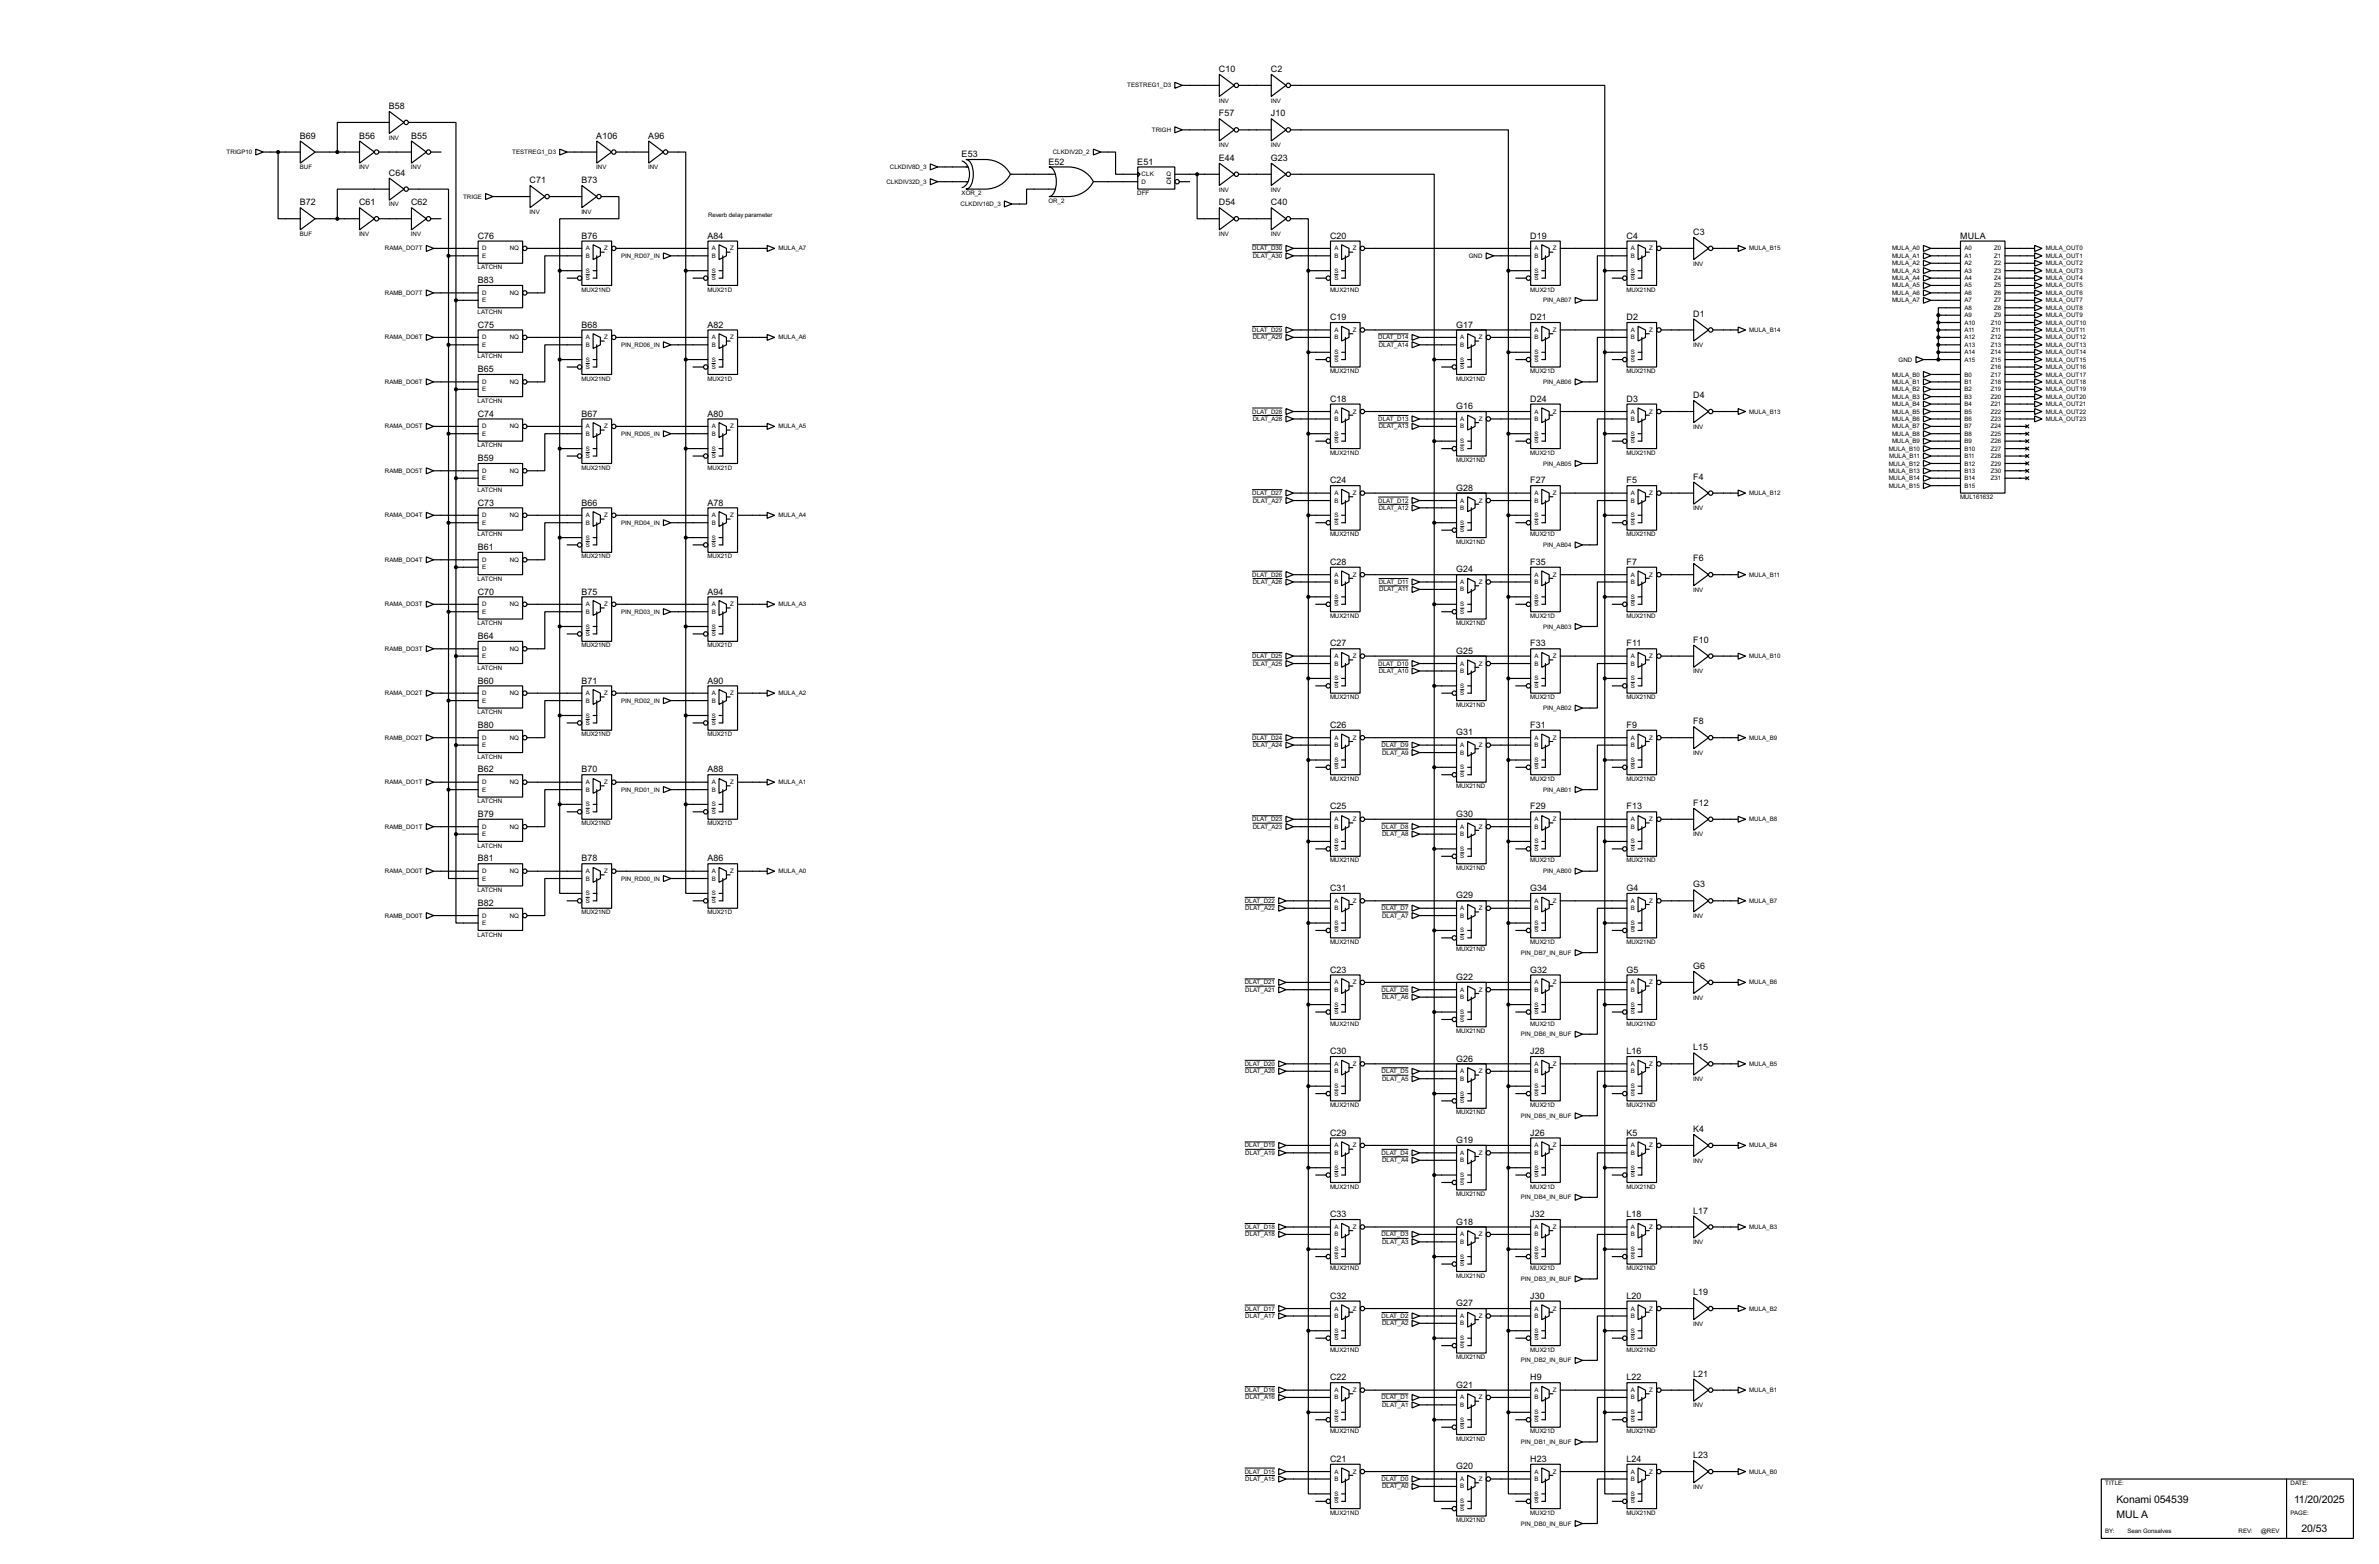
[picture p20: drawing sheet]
<svg xmlns="http://www.w3.org/2000/svg" width="815mm" height="536mm" viewBox="0 0 815 536" stroke-linecap="round" stroke-linejoin="round" font-family="sans-serif">
<defs><g id="words">
<g font-size="4">
<text x="725.3" y="514.9">Konami 054539</text>
<text x="786.2" y="514.9">11/20/2025</text>
<text x="725.3" y="520">MUL A</text>
<text x="788.7" y="525.1">20/53</text>
</g>
<g font-size="3.4">
<text x="417.7" y="24.7">C10</text>
<text x="435.5" y="24.7">C2</text>
<text x="133.3" y="37.4">B58</text>
<text x="417.7" y="39.9">F57</text>
<text x="435.5" y="39.9">J10</text>
<text x="102.8" y="47.5">B69</text>
<text x="123.1" y="47.5">B56</text>
<text x="140.9" y="47.5">B55</text>
<text x="204.4" y="47.5">A106</text>
<text x="222.2" y="47.5">A96</text>
<text x="329.6" y="53.8">E53</text>
<text x="359.3" y="56.4">E52</text>
<text x="389.8" y="56.4">E51</text>
<text x="417.7" y="55.1">E44</text>
<text x="435.5" y="55.1">G23</text>
<text x="133.3" y="60.2">C64</text>
<text x="181.5" y="62.8">C71</text>
<text x="199.3" y="62.8">B73</text>
<text x="102.8" y="70.4">B72</text>
<text x="123.1" y="70.4">C61</text>
<text x="140.9" y="70.4">C62</text>
<text x="417.7" y="70.4">D54</text>
<text x="435.5" y="70.4">C40</text>
<text x="163.7" y="81.8">C76</text>
<text x="199.3" y="81.8">B76</text>
<text x="242.5" y="81.8">A84</text>
<text x="455.8" y="81.8">C20</text>
<text x="524.4" y="81.8">D19</text>
<text x="557.4" y="81.8">C4</text>
<text x="580.3" y="80.5">C3</text>
<text x="671.7" y="81.8">MULA</text>
<text x="163.7" y="97">B83</text>
<text x="163.7" y="112.2">C75</text>
<text x="199.3" y="112.2">B68</text>
<text x="242.5" y="112.2">A82</text>
<text x="455.8" y="109.7">C19</text>
<text x="499" y="112.2">G17</text>
<text x="524.4" y="109.7">D21</text>
<text x="557.4" y="109.7">D2</text>
<text x="580.3" y="108.5">D1</text>
<text x="163.7" y="127.5">B65</text>
<text x="455.8" y="137.6">C18</text>
<text x="524.4" y="137.6">D24</text>
<text x="557.4" y="137.6">D3</text>
<text x="580.3" y="136.4">D4</text>
<text x="163.7" y="142.8">C74</text>
<text x="199.3" y="142.8">B67</text>
<text x="242.5" y="142.8">A80</text>
<text x="499" y="140.2">G16</text>
<text x="163.7" y="158">B59</text>
<text x="455.8" y="165.6">C24</text>
<text x="524.4" y="165.6">F27</text>
<text x="557.4" y="165.6">F5</text>
<text x="580.3" y="164.4">F4</text>
<text x="163.7" y="173.2">C73</text>
<text x="199.3" y="173.2">B66</text>
<text x="242.5" y="173.2">A78</text>
<text x="499" y="168.2">G28</text>
<text x="163.7" y="188.5">B61</text>
<text x="455.8" y="193.6">C28</text>
<text x="499" y="196.1">G24</text>
<text x="524.4" y="193.6">F35</text>
<text x="557.4" y="193.6">F7</text>
<text x="580.3" y="192.3">F6</text>
<text x="163.7" y="203.7">C70</text>
<text x="199.3" y="203.7">B75</text>
<text x="242.5" y="203.7">A94</text>
<text x="163.7" y="219">B64</text>
<text x="455.8" y="221.5">C27</text>
<text x="524.4" y="221.5">F33</text>
<text x="557.4" y="221.5">F11</text>
<text x="580.3" y="220.2">F10</text>
<text x="499" y="224">G25</text>
<text x="163.7" y="234.2">B60</text>
<text x="199.3" y="234.2">B71</text>
<text x="242.5" y="234.2">A90</text>
<text x="163.7" y="249.4">B80</text>
<text x="455.8" y="249.4">C26</text>
<text x="499" y="252">G31</text>
<text x="524.4" y="249.4">F31</text>
<text x="557.4" y="249.4">F9</text>
<text x="580.3" y="248.2">F8</text>
<text x="163.7" y="264.7">B62</text>
<text x="199.3" y="264.7">B70</text>
<text x="242.5" y="264.7">A88</text>
<text x="163.7" y="279.9">B79</text>
<text x="455.8" y="277.4">C25</text>
<text x="499" y="279.9">G30</text>
<text x="524.4" y="277.4">F29</text>
<text x="557.4" y="277.4">F13</text>
<text x="580.3" y="276.1">F12</text>
<text x="163.7" y="295.2">B81</text>
<text x="199.3" y="295.2">B78</text>
<text x="242.5" y="295.2">A86</text>
<text x="455.8" y="305.3">C31</text>
<text x="524.4" y="305.3">G34</text>
<text x="557.4" y="305.3">G4</text>
<text x="580.3" y="304.1">G3</text>
<text x="163.7" y="310.4">B82</text>
<text x="499" y="307.9">G29</text>
<text x="455.8" y="333.3">C23</text>
<text x="499" y="335.8">G22</text>
<text x="524.4" y="333.3">G32</text>
<text x="557.4" y="333.3">G5</text>
<text x="580.3" y="332">G6</text>
<text x="580.3" y="359.9">L15</text>
<text x="455.8" y="361.2">C30</text>
<text x="499" y="363.7">G26</text>
<text x="524.4" y="361.2">J28</text>
<text x="557.4" y="361.2">L16</text>
<text x="455.8" y="389.1">C29</text>
<text x="524.4" y="389.1">J26</text>
<text x="557.4" y="389.1">K5</text>
<text x="580.3" y="387.9">K4</text>
<text x="499" y="391.7">G19</text>
<text x="455.8" y="417.1">C33</text>
<text x="499" y="419.6">G18</text>
<text x="524.4" y="417.1">J32</text>
<text x="557.4" y="417.1">L18</text>
<text x="580.3" y="415.8">L17</text>
<text x="580.3" y="443.8">L19</text>
<text x="455.8" y="445">C32</text>
<text x="499" y="447.6">G27</text>
<text x="524.4" y="445">J30</text>
<text x="557.4" y="445">L20</text>
<text x="455.8" y="473">C22</text>
<text x="524.4" y="473">H9</text>
<text x="557.4" y="473">L22</text>
<text x="580.3" y="471.7">L21</text>
<text x="499" y="475.5">G21</text>
<text x="455.8" y="500.9">C21</text>
<text x="499" y="503.4">G20</text>
<text x="524.4" y="500.9">H23</text>
<text x="557.4" y="500.9">L24</text>
<text x="580.3" y="499.6">L23</text>
</g>
<g font-size="2.4">
<text x="386.3" y="30">TESTREG1_D3</text>
<text x="417.7" y="35.2">INV</text>
<text x="435.5" y="35.2">INV</text>
<text x="133.2" y="47.9">INV</text>
<text x="394.7" y="45.2">TRIGH</text>
<text x="77.6" y="52.8">TRIGP10</text>
<text x="175.5" y="52.8">TESTREG1_D3</text>
<text x="360.8" y="52.8">CLKDIV2D_2</text>
<text x="417.7" y="50.4">INV</text>
<text x="435.5" y="50.4">INV</text>
<text x="102.7" y="58">BUF</text>
<text x="123" y="58">INV</text>
<text x="140.8" y="58">INV</text>
<text x="204.3" y="58">INV</text>
<text x="222.1" y="58">INV</text>
<text x="304.9" y="57.9">CLKDIV8D_3</text>
<text x="303.8" y="62.9">CLKDIV32D_3</text>
<text x="391.2" y="62.9">D</text>
<text x="391.2" y="60.4">CLK</text>
<text x="399.7" y="60.4">Q</text>
<text x="399.7" y="62.9">Q</text>
<text x="417.7" y="65.6">INV</text>
<text x="435.5" y="65.6">INV</text>
<text x="133.2" y="70.7">INV</text>
<text x="158.7" y="68.1">TRIGE</text>
<text x="329.2" y="70.6">CLKDIV16D_3</text>
<text x="329.5" y="66.9">XOR_2</text>
<text x="359.3" y="69.5">OR_2</text>
<text x="389.7" y="66.9">DFF</text>
<text x="181.5" y="73.3">INV</text>
<text x="199.2" y="73.3">INV</text>
<text x="242.6" y="74.3">Reverb delay parameter</text>
<text x="102.7" y="80.9">BUF</text>
<text x="123" y="80.9">INV</text>
<text x="140.8" y="80.9">INV</text>
<text x="417.7" y="80.9">INV</text>
<text x="435.5" y="80.9">INV</text>
<text x="131.9" y="85.8">RAMA_DO7T</text>
<text x="165.2" y="85.8">D</text>
<text x="165.2" y="88.3">E</text>
<text x="174.7" y="85.8">NQ</text>
<text x="200.7" y="85.8">A</text>
<text x="200.7" y="88.3">B</text>
<text x="207" y="85.8">Z</text>
<text x="212.8" y="88.3">PIN_RD07_IN</text>
<text x="243.9" y="85.8">A</text>
<text x="243.9" y="88.3">B</text>
<text x="250.2" y="85.8">Z</text>
<text x="266.8" y="85.8">MULA_A7</text>
<text x="429.1" y="85.8">DLAT_D30</text>
<text x="429.3" y="88.3">DLAT_A30</text>
<text x="457.3" y="85.8">A</text>
<text x="457.3" y="88.3">B</text>
<text x="463.6" y="85.8">Z</text>
<text x="503.3" y="88.3">GND</text>
<text x="525.8" y="85.8">A</text>
<text x="525.8" y="88.3">B</text>
<text x="532.2" y="85.8">Z</text>
<text x="558.9" y="85.8">A</text>
<text x="558.9" y="88.3">B</text>
<text x="565.2" y="85.8">Z</text>
<text x="599.5" y="85.8">MULA_B15</text>
<text x="648.4" y="85.8">MULA_A0</text>
<text x="648.4" y="88.3">MULA_A1</text>
<text x="673.2" y="85.8">A0</text>
<text x="673.2" y="88.3">A1</text>
<text x="683.4" y="85.8">Z0</text>
<text x="683.4" y="88.3">Z1</text>
<text x="701.1" y="85.8">MULA_OUT0</text>
<text x="701.1" y="88.3">MULA_OUT1</text>
<text x="163.7" y="92.3">LATCHN</text>
<text x="200.7" y="93.5">S</text>
<text x="200.7" y="96">S</text>
<text x="243.9" y="93.5">S</text>
<text x="243.9" y="96">S</text>
<text x="457.3" y="93.5">S</text>
<text x="457.3" y="96">S</text>
<text x="525.8" y="93.5">S</text>
<text x="525.8" y="96">S</text>
<text x="558.9" y="93.5">S</text>
<text x="558.9" y="96">S</text>
<text x="580.2" y="91">INV</text>
<text x="648.4" y="90.9">MULA_A2</text>
<text x="648.4" y="93.5">MULA_A3</text>
<text x="648.4" y="96">MULA_A4</text>
<text x="673.2" y="90.9">A2</text>
<text x="673.2" y="93.5">A3</text>
<text x="673.2" y="96">A4</text>
<text x="683.4" y="90.9">Z2</text>
<text x="683.4" y="93.5">Z3</text>
<text x="683.4" y="96">Z4</text>
<text x="701.1" y="90.9">MULA_OUT2</text>
<text x="701.1" y="93.5">MULA_OUT3</text>
<text x="701.1" y="96">MULA_OUT4</text>
<text x="131.9" y="101">RAMB_DO7T</text>
<text x="165.2" y="101">D</text>
<text x="174.7" y="101">NQ</text>
<text x="199.2" y="99.9">MUX21ND</text>
<text x="242.4" y="99.9">MUX21D</text>
<text x="455.8" y="99.9">MUX21ND</text>
<text x="524.4" y="99.9">MUX21D</text>
<text x="557.4" y="99.9">MUX21ND</text>
<text x="648.4" y="98.5">MULA_A5</text>
<text x="648.4" y="101">MULA_A6</text>
<text x="673.2" y="98.5">A5</text>
<text x="673.2" y="101">A6</text>
<text x="683.4" y="98.5">Z5</text>
<text x="683.4" y="101">Z6</text>
<text x="701.1" y="98.5">MULA_OUT5</text>
<text x="701.1" y="101">MULA_OUT6</text>
<text x="163.7" y="107.6">LATCHN</text>
<text x="165.2" y="103.6">E</text>
<text x="528.8" y="103.6">PIN_AB07</text>
<text x="648.4" y="103.6">MULA_A7</text>
<text x="673.2" y="103.6">A7</text>
<text x="673.2" y="106.2">A8</text>
<text x="683.4" y="103.6">Z7</text>
<text x="683.4" y="106.2">Z8</text>
<text x="701.1" y="103.6">MULA_OUT7</text>
<text x="701.1" y="106.2">MULA_OUT8</text>
<text x="429.1" y="113.7">DLAT_D29</text>
<text x="457.3" y="113.7">A</text>
<text x="463.6" y="113.7">Z</text>
<text x="525.8" y="113.7">A</text>
<text x="532.2" y="113.7">Z</text>
<text x="558.9" y="113.7">A</text>
<text x="565.2" y="113.7">Z</text>
<text x="599.5" y="113.7">MULA_B14</text>
<text x="673.2" y="108.7">A9</text>
<text x="673.2" y="111.2">A10</text>
<text x="673.2" y="113.7">A11</text>
<text x="682.3" y="111.2">Z10</text>
<text x="682.4" y="113.7">Z11</text>
<text x="683.4" y="108.7">Z9</text>
<text x="701.1" y="108.7">MULA_OUT9</text>
<text x="701.1" y="111.2">MULA_OUT10</text>
<text x="701.1" y="113.7">MULA_OUT11</text>
<text x="131.9" y="116.3">RAMA_DO6T</text>
<text x="165.2" y="116.3">D</text>
<text x="165.2" y="118.9">E</text>
<text x="174.7" y="116.3">NQ</text>
<text x="200.7" y="116.3">A</text>
<text x="200.7" y="118.9">B</text>
<text x="207" y="116.3">Z</text>
<text x="212.8" y="118.9">PIN_RD06_IN</text>
<text x="243.9" y="116.3">A</text>
<text x="243.9" y="118.9">B</text>
<text x="250.2" y="116.3">Z</text>
<text x="266.8" y="116.3">MULA_A6</text>
<text x="429.3" y="116.3">DLAT_A29</text>
<text x="457.3" y="116.3">B</text>
<text x="472.3" y="116.3">DLAT_D14</text>
<text x="472.5" y="118.9">DLAT_A14</text>
<text x="500.4" y="116.3">A</text>
<text x="500.4" y="118.9">B</text>
<text x="506.8" y="116.3">Z</text>
<text x="525.8" y="116.3">B</text>
<text x="558.9" y="116.3">B</text>
<text x="580.2" y="119">INV</text>
<text x="673.2" y="116.3">A12</text>
<text x="673.2" y="118.9">A13</text>
<text x="682.3" y="116.3">Z12</text>
<text x="682.3" y="118.9">Z13</text>
<text x="701.1" y="116.3">MULA_OUT12</text>
<text x="701.1" y="118.9">MULA_OUT13</text>
<text x="163.7" y="122.8">LATCHN</text>
<text x="200.7" y="123.9">S</text>
<text x="243.9" y="123.9">S</text>
<text x="457.3" y="121.4">S</text>
<text x="457.3" y="123.9">S</text>
<text x="500.4" y="123.9">S</text>
<text x="525.8" y="121.4">S</text>
<text x="525.8" y="123.9">S</text>
<text x="558.9" y="121.4">S</text>
<text x="558.9" y="123.9">S</text>
<text x="650.6" y="123.9">GND</text>
<text x="673.2" y="121.4">A14</text>
<text x="673.2" y="123.9">A15</text>
<text x="682.3" y="121.4">Z14</text>
<text x="682.3" y="123.9">Z15</text>
<text x="701.1" y="121.4">MULA_OUT14</text>
<text x="701.1" y="123.9">MULA_OUT15</text>
<text x="131.9" y="131.6">RAMB_DO6T</text>
<text x="165.2" y="131.6">D</text>
<text x="174.7" y="131.6">NQ</text>
<text x="199.2" y="130.4">MUX21ND</text>
<text x="200.7" y="126.4">S</text>
<text x="242.4" y="130.4">MUX21D</text>
<text x="243.9" y="126.4">S</text>
<text x="455.8" y="127.8">MUX21ND</text>
<text x="499" y="130.4">MUX21ND</text>
<text x="500.4" y="126.4">S</text>
<text x="524.4" y="127.8">MUX21D</text>
<text x="528.8" y="131.6">PIN_AB06</text>
<text x="557.4" y="127.8">MUX21ND</text>
<text x="648.4" y="129">MULA_B0</text>
<text x="648.4" y="131.6">MULA_B1</text>
<text x="673.2" y="129">B0</text>
<text x="673.2" y="131.6">B1</text>
<text x="682.3" y="126.4">Z16</text>
<text x="682.3" y="129">Z17</text>
<text x="682.3" y="131.6">Z18</text>
<text x="701.1" y="126.4">MULA_OUT16</text>
<text x="701.1" y="129">MULA_OUT17</text>
<text x="701.1" y="131.6">MULA_OUT18</text>
<text x="165.2" y="134.1">E</text>
<text x="648.4" y="134.1">MULA_B2</text>
<text x="648.4" y="136.6">MULA_B3</text>
<text x="673.2" y="134.1">B2</text>
<text x="673.2" y="136.6">B3</text>
<text x="682.3" y="134.1">Z19</text>
<text x="682.3" y="136.6">Z20</text>
<text x="701.1" y="134.1">MULA_OUT19</text>
<text x="701.1" y="136.6">MULA_OUT20</text>
<text x="163.7" y="138">LATCHN</text>
<text x="429.1" y="141.7">DLAT_D28</text>
<text x="457.3" y="141.7">A</text>
<text x="463.6" y="141.7">Z</text>
<text x="525.8" y="141.7">A</text>
<text x="532.2" y="141.7">Z</text>
<text x="558.9" y="141.7">A</text>
<text x="565.2" y="141.7">Z</text>
<text x="599.5" y="141.7">MULA_B13</text>
<text x="648.4" y="139.1">MULA_B4</text>
<text x="648.4" y="141.7">MULA_B5</text>
<text x="673.2" y="139.1">B4</text>
<text x="673.2" y="141.7">B5</text>
<text x="682.3" y="139.1">Z21</text>
<text x="682.3" y="141.7">Z22</text>
<text x="701.1" y="139.1">MULA_OUT21</text>
<text x="701.1" y="141.7">MULA_OUT22</text>
<text x="131.9" y="146.8">RAMA_DO5T</text>
<text x="165.2" y="146.8">D</text>
<text x="165.2" y="149.3">E</text>
<text x="174.7" y="146.8">NQ</text>
<text x="200.7" y="146.8">A</text>
<text x="200.7" y="149.3">B</text>
<text x="207" y="146.8">Z</text>
<text x="212.8" y="149.3">PIN_RD05_IN</text>
<text x="243.9" y="146.8">A</text>
<text x="243.9" y="149.3">B</text>
<text x="250.2" y="146.8">Z</text>
<text x="266.8" y="146.8">MULA_A5</text>
<text x="429.3" y="144.3">DLAT_A28</text>
<text x="457.3" y="149.3">S</text>
<text x="457.3" y="144.3">B</text>
<text x="472.3" y="144.3">DLAT_D13</text>
<text x="472.5" y="146.8">DLAT_A13</text>
<text x="500.4" y="144.3">A</text>
<text x="500.4" y="146.8">B</text>
<text x="506.8" y="144.3">Z</text>
<text x="525.8" y="149.3">S</text>
<text x="525.8" y="144.3">B</text>
<text x="558.9" y="149.3">S</text>
<text x="558.9" y="144.3">B</text>
<text x="580.2" y="146.9">INV</text>
<text x="648.4" y="144.3">MULA_B6</text>
<text x="648.4" y="146.8">MULA_B7</text>
<text x="648.4" y="149.3">MULA_B8</text>
<text x="673.2" y="144.3">B6</text>
<text x="673.2" y="146.8">B7</text>
<text x="673.2" y="149.3">B8</text>
<text x="682.3" y="144.3">Z23</text>
<text x="682.3" y="146.8">Z24</text>
<text x="682.3" y="149.3">Z25</text>
<text x="701.1" y="144.3">MULA_OUT23</text>
<text x="163.7" y="153.2">LATCHN</text>
<text x="200.7" y="154.4">S</text>
<text x="243.9" y="154.4">S</text>
<text x="455.8" y="155.8">MUX21ND</text>
<text x="457.3" y="151.8">S</text>
<text x="500.4" y="151.8">S</text>
<text x="500.4" y="154.4">S</text>
<text x="524.4" y="155.8">MUX21D</text>
<text x="525.8" y="151.8">S</text>
<text x="557.4" y="155.8">MUX21ND</text>
<text x="558.9" y="151.8">S</text>
<text x="647.2" y="154.4">MULA_B10</text>
<text x="648.4" y="151.8">MULA_B9</text>
<text x="673.2" y="151.8">B9</text>
<text x="673.2" y="154.4">B10</text>
<text x="682.3" y="151.8">Z26</text>
<text x="682.3" y="154.4">Z27</text>
<text x="199.2" y="160.9">MUX21ND</text>
<text x="200.7" y="157">S</text>
<text x="242.4" y="160.9">MUX21D</text>
<text x="243.9" y="157">S</text>
<text x="499" y="158.4">MUX21ND</text>
<text x="528.8" y="159.5">PIN_AB05</text>
<text x="647.2" y="159.5">MULA_B12</text>
<text x="647.4" y="157">MULA_B11</text>
<text x="673.2" y="157">B11</text>
<text x="673.2" y="159.5">B12</text>
<text x="682.3" y="157">Z28</text>
<text x="682.3" y="159.5">Z29</text>
<text x="131.9" y="162">RAMB_DO5T</text>
<text x="165.2" y="162">D</text>
<text x="165.2" y="164.5">E</text>
<text x="174.7" y="162">NQ</text>
<text x="647.2" y="162">MULA_B13</text>
<text x="647.2" y="164.5">MULA_B14</text>
<text x="647.2" y="167.1">MULA_B15</text>
<text x="673.2" y="162">B13</text>
<text x="673.2" y="164.5">B14</text>
<text x="673.2" y="167.1">B15</text>
<text x="682.3" y="162">Z30</text>
<text x="682.3" y="164.5">Z31</text>
<text x="163.7" y="168.5">LATCHN</text>
<text x="429.1" y="169.7">DLAT_D27</text>
<text x="429.3" y="172.2">DLAT_A27</text>
<text x="457.3" y="169.7">A</text>
<text x="457.3" y="172.2">B</text>
<text x="463.6" y="169.7">Z</text>
<text x="472.3" y="172.2">DLAT_D12</text>
<text x="500.4" y="172.2">A</text>
<text x="506.8" y="172.2">Z</text>
<text x="525.8" y="169.7">A</text>
<text x="525.8" y="172.2">B</text>
<text x="532.2" y="169.7">Z</text>
<text x="558.9" y="169.7">A</text>
<text x="558.9" y="172.2">B</text>
<text x="565.2" y="169.7">Z</text>
<text x="599.5" y="169.7">MULA_B12</text>
<text x="671.7" y="171.1">MUL161632</text>
<text x="131.9" y="177.3">RAMA_DO4T</text>
<text x="165.2" y="177.3">D</text>
<text x="165.2" y="179.8">E</text>
<text x="174.7" y="177.3">NQ</text>
<text x="200.7" y="177.3">A</text>
<text x="200.7" y="179.8">B</text>
<text x="207" y="177.3">Z</text>
<text x="212.8" y="179.8">PIN_RD04_IN</text>
<text x="243.9" y="177.3">A</text>
<text x="243.9" y="179.8">B</text>
<text x="250.2" y="177.3">Z</text>
<text x="266.8" y="177.3">MULA_A4</text>
<text x="457.3" y="177.3">S</text>
<text x="457.3" y="179.8">S</text>
<text x="472.5" y="174.7">DLAT_A12</text>
<text x="500.4" y="179.8">S</text>
<text x="500.4" y="174.7">B</text>
<text x="525.8" y="177.3">S</text>
<text x="525.8" y="179.8">S</text>
<text x="558.9" y="177.3">S</text>
<text x="558.9" y="179.8">S</text>
<text x="580.2" y="174.9">INV</text>
<text x="163.7" y="183.8">LATCHN</text>
<text x="200.7" y="184.9">S</text>
<text x="243.9" y="184.9">S</text>
<text x="455.8" y="183.8">MUX21ND</text>
<text x="500.4" y="182.4">S</text>
<text x="524.4" y="183.8">MUX21D</text>
<text x="557.4" y="183.8">MUX21ND</text>
<text x="199.2" y="191.4">MUX21ND</text>
<text x="200.7" y="187.4">S</text>
<text x="242.4" y="191.4">MUX21D</text>
<text x="243.9" y="187.4">S</text>
<text x="499" y="186.3">MUX21ND</text>
<text x="528.8" y="187.4">PIN_AB04</text>
<text x="131.9" y="192.5">RAMB_DO4T</text>
<text x="165.2" y="192.5">D</text>
<text x="165.2" y="195.1">E</text>
<text x="174.7" y="192.5">NQ</text>
<text x="429.1" y="197.6">DLAT_D26</text>
<text x="457.3" y="197.6">A</text>
<text x="463.6" y="197.6">Z</text>
<text x="525.8" y="197.6">A</text>
<text x="532.2" y="197.6">Z</text>
<text x="558.9" y="197.6">A</text>
<text x="565.2" y="197.6">Z</text>
<text x="599.5" y="197.6">MULA_B11</text>
<text x="163.7" y="199">LATCHN</text>
<text x="429.3" y="200.1">DLAT_A26</text>
<text x="457.3" y="200.1">B</text>
<text x="472.5" y="200.1">DLAT_D11</text>
<text x="472.6" y="202.7">DLAT_A11</text>
<text x="500.4" y="200.1">A</text>
<text x="500.4" y="202.7">B</text>
<text x="506.8" y="200.1">Z</text>
<text x="525.8" y="200.1">B</text>
<text x="558.9" y="200.1">B</text>
<text x="580.2" y="202.8">INV</text>
<text x="131.9" y="207.8">RAMA_DO3T</text>
<text x="165.2" y="207.8">D</text>
<text x="174.7" y="207.8">NQ</text>
<text x="200.7" y="207.8">A</text>
<text x="207" y="207.8">Z</text>
<text x="243.9" y="207.8">A</text>
<text x="250.2" y="207.8">Z</text>
<text x="266.8" y="207.8">MULA_A3</text>
<text x="457.3" y="205.2">S</text>
<text x="457.3" y="207.8">S</text>
<text x="500.4" y="207.8">S</text>
<text x="525.8" y="205.2">S</text>
<text x="525.8" y="207.8">S</text>
<text x="558.9" y="205.2">S</text>
<text x="558.9" y="207.8">S</text>
<text x="163.7" y="214.2">LATCHN</text>
<text x="165.2" y="210.3">E</text>
<text x="200.7" y="215.4">S</text>
<text x="200.7" y="210.3">B</text>
<text x="212.8" y="210.3">PIN_RD03_IN</text>
<text x="243.9" y="215.4">S</text>
<text x="243.9" y="210.3">B</text>
<text x="455.8" y="211.7">MUX21ND</text>
<text x="499" y="214.2">MUX21ND</text>
<text x="500.4" y="210.3">S</text>
<text x="524.4" y="211.7">MUX21D</text>
<text x="528.8" y="215.4">PIN_AB03</text>
<text x="557.4" y="211.7">MUX21ND</text>
<text x="199.2" y="221.9">MUX21ND</text>
<text x="200.7" y="217.9">S</text>
<text x="242.4" y="221.9">MUX21D</text>
<text x="243.9" y="217.9">S</text>
<text x="131.9" y="223">RAMB_DO3T</text>
<text x="165.2" y="223">D</text>
<text x="165.2" y="225.5">E</text>
<text x="174.7" y="223">NQ</text>
<text x="429.1" y="225.5">DLAT_D25</text>
<text x="457.3" y="225.5">A</text>
<text x="463.6" y="225.5">Z</text>
<text x="525.8" y="225.5">A</text>
<text x="532.2" y="225.5">Z</text>
<text x="558.9" y="225.5">A</text>
<text x="565.2" y="225.5">Z</text>
<text x="599.5" y="225.5">MULA_B10</text>
<text x="163.7" y="229.5">LATCHN</text>
<text x="429.3" y="228.1">DLAT_A25</text>
<text x="457.3" y="233.2">S</text>
<text x="457.3" y="228.1">B</text>
<text x="472.3" y="228.1">DLAT_D10</text>
<text x="472.5" y="230.6">DLAT_A10</text>
<text x="500.4" y="228.1">A</text>
<text x="500.4" y="230.6">B</text>
<text x="506.8" y="228.1">Z</text>
<text x="525.8" y="233.2">S</text>
<text x="525.8" y="228.1">B</text>
<text x="558.9" y="233.2">S</text>
<text x="558.9" y="228.1">B</text>
<text x="580.2" y="230.8">INV</text>
<text x="131.9" y="238.2">RAMA_DO2T</text>
<text x="165.2" y="238.2">D</text>
<text x="174.7" y="238.2">NQ</text>
<text x="200.7" y="238.2">A</text>
<text x="207" y="238.2">Z</text>
<text x="243.9" y="238.2">A</text>
<text x="250.2" y="238.2">Z</text>
<text x="266.8" y="238.2">MULA_A2</text>
<text x="455.8" y="239.6">MUX21ND</text>
<text x="457.3" y="235.7">S</text>
<text x="500.4" y="235.7">S</text>
<text x="500.4" y="238.2">S</text>
<text x="524.4" y="239.6">MUX21D</text>
<text x="525.8" y="235.7">S</text>
<text x="557.4" y="239.6">MUX21ND</text>
<text x="558.9" y="235.7">S</text>
<text x="163.7" y="244.7">LATCHN</text>
<text x="165.2" y="240.8">E</text>
<text x="200.7" y="245.9">S</text>
<text x="200.7" y="240.8">B</text>
<text x="212.8" y="240.8">PIN_RD02_IN</text>
<text x="243.9" y="245.9">S</text>
<text x="243.9" y="240.8">B</text>
<text x="499" y="242.2">MUX21ND</text>
<text x="528.8" y="243.3">PIN_AB02</text>
<text x="200.7" y="248.4">S</text>
<text x="243.9" y="248.4">S</text>
<text x="131.9" y="253.5">RAMB_DO2T</text>
<text x="165.2" y="253.5">D</text>
<text x="165.2" y="256">E</text>
<text x="174.7" y="253.5">NQ</text>
<text x="199.2" y="252.3">MUX21ND</text>
<text x="242.4" y="252.3">MUX21D</text>
<text x="429.1" y="253.5">DLAT_D24</text>
<text x="429.3" y="256">DLAT_A24</text>
<text x="457.3" y="253.5">A</text>
<text x="457.3" y="256">B</text>
<text x="463.6" y="253.5">Z</text>
<text x="473.5" y="256">DLAT_D9</text>
<text x="500.4" y="256">A</text>
<text x="506.8" y="256">Z</text>
<text x="525.8" y="253.5">A</text>
<text x="525.8" y="256">B</text>
<text x="532.2" y="253.5">Z</text>
<text x="558.9" y="253.5">A</text>
<text x="558.9" y="256">B</text>
<text x="565.2" y="253.5">Z</text>
<text x="599.5" y="253.5">MULA_B9</text>
<text x="163.7" y="260">LATCHN</text>
<text x="457.3" y="261.1">S</text>
<text x="457.3" y="263.6">S</text>
<text x="473.6" y="258.6">DLAT_A9</text>
<text x="500.4" y="263.6">S</text>
<text x="500.4" y="258.6">B</text>
<text x="525.8" y="261.1">S</text>
<text x="525.8" y="263.6">S</text>
<text x="558.9" y="261.1">S</text>
<text x="558.9" y="263.6">S</text>
<text x="580.2" y="258.7">INV</text>
<text x="131.9" y="268.7">RAMA_DO1T</text>
<text x="165.2" y="268.7">D</text>
<text x="174.7" y="268.7">NQ</text>
<text x="200.7" y="268.7">A</text>
<text x="207" y="268.7">Z</text>
<text x="243.9" y="268.7">A</text>
<text x="250.2" y="268.7">Z</text>
<text x="266.8" y="268.7">MULA_A1</text>
<text x="455.8" y="267.6">MUX21ND</text>
<text x="500.4" y="266.2">S</text>
<text x="524.4" y="267.6">MUX21D</text>
<text x="557.4" y="267.6">MUX21ND</text>
<text x="163.7" y="275.2">LATCHN</text>
<text x="165.2" y="271.3">E</text>
<text x="200.7" y="271.3">B</text>
<text x="212.8" y="271.3">PIN_RD01_IN</text>
<text x="243.9" y="271.3">B</text>
<text x="499" y="270.1">MUX21ND</text>
<text x="528.8" y="271.3">PIN_AB01</text>
<text x="200.7" y="276.3">S</text>
<text x="200.7" y="278.9">S</text>
<text x="243.9" y="276.3">S</text>
<text x="243.9" y="278.9">S</text>
<text x="429.1" y="281.4">DLAT_D23</text>
<text x="457.3" y="281.4">A</text>
<text x="463.6" y="281.4">Z</text>
<text x="525.8" y="281.4">A</text>
<text x="532.2" y="281.4">Z</text>
<text x="558.9" y="281.4">A</text>
<text x="565.2" y="281.4">Z</text>
<text x="599.5" y="281.4">MULA_B8</text>
<text x="131.9" y="284">RAMB_DO1T</text>
<text x="165.2" y="284">D</text>
<text x="165.2" y="286.5">E</text>
<text x="174.7" y="284">NQ</text>
<text x="199.2" y="282.8">MUX21ND</text>
<text x="242.4" y="282.8">MUX21D</text>
<text x="429.3" y="284">DLAT_A23</text>
<text x="457.3" y="284">B</text>
<text x="473.5" y="284">DLAT_D8</text>
<text x="473.6" y="286.5">DLAT_A8</text>
<text x="500.4" y="284">A</text>
<text x="500.4" y="286.5">B</text>
<text x="506.8" y="284">Z</text>
<text x="525.8" y="284">B</text>
<text x="558.9" y="284">B</text>
<text x="580.2" y="286.6">INV</text>
<text x="163.7" y="290.4">LATCHN</text>
<text x="457.3" y="289">S</text>
<text x="457.3" y="291.6">S</text>
<text x="500.4" y="291.6">S</text>
<text x="525.8" y="289">S</text>
<text x="525.8" y="291.6">S</text>
<text x="558.9" y="289">S</text>
<text x="558.9" y="291.6">S</text>
<text x="131.9" y="299.2">RAMA_DO0T</text>
<text x="165.2" y="299.2">D</text>
<text x="174.7" y="299.2">NQ</text>
<text x="200.7" y="299.2">A</text>
<text x="207" y="299.2">Z</text>
<text x="243.9" y="299.2">A</text>
<text x="250.2" y="299.2">Z</text>
<text x="266.8" y="299.2">MULA_A0</text>
<text x="455.8" y="295.5">MUX21ND</text>
<text x="499" y="298.1">MUX21ND</text>
<text x="500.4" y="294.1">S</text>
<text x="524.4" y="295.5">MUX21D</text>
<text x="528.8" y="299.2">PIN_AB00</text>
<text x="557.4" y="295.5">MUX21ND</text>
<text x="163.7" y="305.7">LATCHN</text>
<text x="165.2" y="301.7">E</text>
<text x="200.7" y="301.7">B</text>
<text x="212.8" y="301.7">PIN_RD00_IN</text>
<text x="243.9" y="301.7">B</text>
<text x="200.7" y="306.8">S</text>
<text x="200.7" y="309.4">S</text>
<text x="243.9" y="306.8">S</text>
<text x="243.9" y="309.4">S</text>
<text x="426.6" y="309.4">DLAT_D22</text>
<text x="426.7" y="311.9">DLAT_A22</text>
<text x="457.3" y="309.4">A</text>
<text x="457.3" y="311.9">B</text>
<text x="463.6" y="309.4">Z</text>
<text x="473.5" y="311.9">DLAT_D7</text>
<text x="500.4" y="311.9">A</text>
<text x="506.8" y="311.9">Z</text>
<text x="525.8" y="309.4">A</text>
<text x="525.8" y="311.9">B</text>
<text x="532.2" y="309.4">Z</text>
<text x="558.9" y="309.4">A</text>
<text x="558.9" y="311.9">B</text>
<text x="565.2" y="309.4">Z</text>
<text x="599.5" y="309.4">MULA_B7</text>
<text x="131.9" y="314.4">RAMB_DO0T</text>
<text x="165.2" y="314.4">D</text>
<text x="165.2" y="317">E</text>
<text x="174.7" y="314.4">NQ</text>
<text x="199.2" y="313.3">MUX21ND</text>
<text x="242.4" y="313.3">MUX21D</text>
<text x="457.3" y="317">S</text>
<text x="473.6" y="314.4">DLAT_A7</text>
<text x="500.4" y="314.4">B</text>
<text x="525.8" y="317">S</text>
<text x="558.9" y="317">S</text>
<text x="580.2" y="314.6">INV</text>
<text x="163.7" y="320.9">LATCHN</text>
<text x="455.8" y="323.5">MUX21ND</text>
<text x="457.3" y="319.5">S</text>
<text x="500.4" y="319.5">S</text>
<text x="500.4" y="322.1">S</text>
<text x="524.4" y="323.5">MUX21D</text>
<text x="525.8" y="319.5">S</text>
<text x="557.4" y="323.5">MUX21ND</text>
<text x="558.9" y="319.5">S</text>
<text x="499" y="326">MUX21ND</text>
<text x="521.1" y="327.1">PIN_DB7_IN_BUF</text>
<text x="426.6" y="337.3">DLAT_D21</text>
<text x="426.7" y="339.8">DLAT_A21</text>
<text x="457.3" y="337.3">A</text>
<text x="457.3" y="339.8">B</text>
<text x="463.6" y="337.3">Z</text>
<text x="473.5" y="339.8">DLAT_D6</text>
<text x="500.4" y="339.8">A</text>
<text x="506.8" y="339.8">Z</text>
<text x="525.8" y="337.3">A</text>
<text x="525.8" y="339.8">B</text>
<text x="532.2" y="337.3">Z</text>
<text x="558.9" y="337.3">A</text>
<text x="558.9" y="339.8">B</text>
<text x="565.2" y="337.3">Z</text>
<text x="599.5" y="337.3">MULA_B6</text>
<text x="457.3" y="344.9">S</text>
<text x="457.3" y="347.5">S</text>
<text x="473.6" y="342.4">DLAT_A6</text>
<text x="500.4" y="347.5">S</text>
<text x="500.4" y="342.4">B</text>
<text x="525.8" y="344.9">S</text>
<text x="525.8" y="347.5">S</text>
<text x="558.9" y="344.9">S</text>
<text x="558.9" y="347.5">S</text>
<text x="580.2" y="342.5">INV</text>
<text x="455.8" y="351.4">MUX21ND</text>
<text x="499" y="353.9">MUX21ND</text>
<text x="500.4" y="350">S</text>
<text x="524.4" y="351.4">MUX21D</text>
<text x="557.4" y="351.4">MUX21ND</text>
<text x="521.1" y="355.1">PIN_DB6_IN_BUF</text>
<text x="426.6" y="365.2">DLAT_D20</text>
<text x="457.3" y="365.2">A</text>
<text x="463.6" y="365.2">Z</text>
<text x="525.8" y="365.2">A</text>
<text x="532.2" y="365.2">Z</text>
<text x="558.9" y="365.2">A</text>
<text x="565.2" y="365.2">Z</text>
<text x="599.5" y="365.2">MULA_B5</text>
<text x="426.7" y="367.8">DLAT_A20</text>
<text x="457.3" y="367.8">B</text>
<text x="473.5" y="367.8">DLAT_D5</text>
<text x="473.6" y="370.3">DLAT_A5</text>
<text x="500.4" y="367.8">A</text>
<text x="500.4" y="370.3">B</text>
<text x="506.8" y="367.8">Z</text>
<text x="525.8" y="367.8">B</text>
<text x="558.9" y="367.8">B</text>
<text x="580.2" y="370.4">INV</text>
<text x="457.3" y="372.9">S</text>
<text x="457.3" y="375.4">S</text>
<text x="500.4" y="375.4">S</text>
<text x="500.4" y="377.9">S</text>
<text x="525.8" y="372.9">S</text>
<text x="525.8" y="375.4">S</text>
<text x="558.9" y="372.9">S</text>
<text x="558.9" y="375.4">S</text>
<text x="455.8" y="379.3">MUX21ND</text>
<text x="499" y="381.9">MUX21ND</text>
<text x="521.1" y="383">PIN_DB5_IN_BUF</text>
<text x="524.4" y="379.3">MUX21D</text>
<text x="557.4" y="379.3">MUX21ND</text>
<text x="426.6" y="393.2">DLAT_D19</text>
<text x="426.7" y="395.7">DLAT_A19</text>
<text x="457.3" y="393.2">A</text>
<text x="457.3" y="395.7">B</text>
<text x="463.6" y="393.2">Z</text>
<text x="473.5" y="395.7">DLAT_D4</text>
<text x="500.4" y="395.7">A</text>
<text x="506.8" y="395.7">Z</text>
<text x="525.8" y="393.2">A</text>
<text x="525.8" y="395.7">B</text>
<text x="532.2" y="393.2">Z</text>
<text x="558.9" y="393.2">A</text>
<text x="558.9" y="395.7">B</text>
<text x="565.2" y="393.2">Z</text>
<text x="599.5" y="393.2">MULA_B4</text>
<text x="457.3" y="400.8">S</text>
<text x="473.6" y="398.3">DLAT_A4</text>
<text x="500.4" y="398.3">B</text>
<text x="525.8" y="400.8">S</text>
<text x="558.9" y="400.8">S</text>
<text x="580.2" y="398.4">INV</text>
<text x="455.8" y="407.3">MUX21ND</text>
<text x="457.3" y="403.3">S</text>
<text x="500.4" y="403.3">S</text>
<text x="500.4" y="405.9">S</text>
<text x="524.4" y="407.3">MUX21D</text>
<text x="525.8" y="403.3">S</text>
<text x="557.4" y="407.3">MUX21ND</text>
<text x="558.9" y="403.3">S</text>
<text x="499" y="409.8">MUX21ND</text>
<text x="521.1" y="411">PIN_DB4_IN_BUF</text>
<text x="426.6" y="421.1">DLAT_D18</text>
<text x="426.7" y="423.7">DLAT_A18</text>
<text x="457.3" y="421.1">A</text>
<text x="457.3" y="423.7">B</text>
<text x="463.6" y="421.1">Z</text>
<text x="473.5" y="423.7">DLAT_D3</text>
<text x="500.4" y="423.7">A</text>
<text x="506.8" y="423.7">Z</text>
<text x="525.8" y="421.1">A</text>
<text x="525.8" y="423.7">B</text>
<text x="532.2" y="421.1">Z</text>
<text x="558.9" y="421.1">A</text>
<text x="558.9" y="423.7">B</text>
<text x="565.2" y="421.1">Z</text>
<text x="599.5" y="421.1">MULA_B3</text>
<text x="457.3" y="428.7">S</text>
<text x="457.3" y="431.3">S</text>
<text x="473.6" y="426.2">DLAT_A3</text>
<text x="500.4" y="431.3">S</text>
<text x="500.4" y="426.2">B</text>
<text x="525.8" y="428.7">S</text>
<text x="525.8" y="431.3">S</text>
<text x="558.9" y="428.7">S</text>
<text x="558.9" y="431.3">S</text>
<text x="580.2" y="426.3">INV</text>
<text x="455.8" y="435.2">MUX21ND</text>
<text x="499" y="437.8">MUX21ND</text>
<text x="500.4" y="433.8">S</text>
<text x="524.4" y="435.2">MUX21D</text>
<text x="557.4" y="435.2">MUX21ND</text>
<text x="521.1" y="438.9">PIN_DB3_IN_BUF</text>
<text x="426.6" y="449.1">DLAT_D17</text>
<text x="457.3" y="449.1">A</text>
<text x="463.6" y="449.1">Z</text>
<text x="525.8" y="449.1">A</text>
<text x="532.2" y="449.1">Z</text>
<text x="558.9" y="449.1">A</text>
<text x="565.2" y="449.1">Z</text>
<text x="599.5" y="449.1">MULA_B2</text>
<text x="426.7" y="451.6">DLAT_A17</text>
<text x="457.3" y="451.6">B</text>
<text x="473.5" y="451.6">DLAT_D2</text>
<text x="473.6" y="454.1">DLAT_A2</text>
<text x="500.4" y="451.6">A</text>
<text x="500.4" y="454.1">B</text>
<text x="506.8" y="451.6">Z</text>
<text x="525.8" y="451.6">B</text>
<text x="558.9" y="451.6">B</text>
<text x="580.2" y="454.3">INV</text>
<text x="457.3" y="456.7">S</text>
<text x="457.3" y="459.2">S</text>
<text x="500.4" y="459.2">S</text>
<text x="500.4" y="461.8">S</text>
<text x="525.8" y="456.7">S</text>
<text x="525.8" y="459.2">S</text>
<text x="558.9" y="456.7">S</text>
<text x="558.9" y="459.2">S</text>
<text x="455.8" y="463.2">MUX21ND</text>
<text x="499" y="465.7">MUX21ND</text>
<text x="521.1" y="466.8">PIN_DB2_IN_BUF</text>
<text x="524.4" y="463.2">MUX21D</text>
<text x="557.4" y="463.2">MUX21ND</text>
<text x="426.6" y="477">DLAT_D16</text>
<text x="426.7" y="479.5">DLAT_A16</text>
<text x="457.3" y="477">A</text>
<text x="457.3" y="479.5">B</text>
<text x="463.6" y="477">Z</text>
<text x="473.5" y="479.5">DLAT_D1</text>
<text x="500.4" y="479.5">A</text>
<text x="506.8" y="479.5">Z</text>
<text x="525.8" y="477">A</text>
<text x="525.8" y="479.5">B</text>
<text x="532.2" y="477">Z</text>
<text x="558.9" y="477">A</text>
<text x="558.9" y="479.5">B</text>
<text x="565.2" y="477">Z</text>
<text x="599.5" y="477">MULA_B1</text>
<text x="457.3" y="484.6">S</text>
<text x="473.6" y="482.1">DLAT_A1</text>
<text x="500.4" y="482.1">B</text>
<text x="525.8" y="484.6">S</text>
<text x="558.9" y="484.6">S</text>
<text x="580.2" y="482.2">INV</text>
<text x="455.8" y="491.1">MUX21ND</text>
<text x="457.3" y="487.2">S</text>
<text x="500.4" y="487.2">S</text>
<text x="500.4" y="489.7">S</text>
<text x="524.4" y="491.1">MUX21D</text>
<text x="525.8" y="487.2">S</text>
<text x="557.4" y="491.1">MUX21ND</text>
<text x="558.9" y="487.2">S</text>
<text x="499" y="493.6">MUX21ND</text>
<text x="521.1" y="494.8">PIN_DB1_IN_BUF</text>
<text x="426.6" y="504.9">DLAT_D15</text>
<text x="426.7" y="507.5">DLAT_A15</text>
<text x="457.3" y="504.9">A</text>
<text x="457.3" y="507.5">B</text>
<text x="463.6" y="504.9">Z</text>
<text x="473.5" y="507.5">DLAT_D0</text>
<text x="500.4" y="507.5">A</text>
<text x="506.8" y="507.5">Z</text>
<text x="525.8" y="504.9">A</text>
<text x="525.8" y="507.5">B</text>
<text x="532.2" y="504.9">Z</text>
<text x="558.9" y="504.9">A</text>
<text x="558.9" y="507.5">B</text>
<text x="565.2" y="504.9">Z</text>
<text x="599.5" y="504.9">MULA_B0</text>
<text x="721.4" y="508.9">TITLE:</text>
<text x="784.9" y="508.9">DATE:</text>
<text x="457.3" y="512.6">S</text>
<text x="457.3" y="515.1">S</text>
<text x="473.6" y="510">DLAT_A0</text>
<text x="500.4" y="515.1">S</text>
<text x="500.4" y="510">B</text>
<text x="525.8" y="512.6">S</text>
<text x="525.8" y="515.1">S</text>
<text x="558.9" y="512.6">S</text>
<text x="558.9" y="515.1">S</text>
<text x="580.2" y="510.2">INV</text>
<text x="455.8" y="519">MUX21ND</text>
<text x="499" y="521.6">MUX21ND</text>
<text x="500.4" y="517.6">S</text>
<text x="524.4" y="519">MUX21D</text>
<text x="557.4" y="519">MUX21ND</text>
<text x="784.9" y="519.1">PAGE:</text>
<text x="521.1" y="522.7">PIN_DB0_IN_BUF</text>
<text x="721.4" y="525.4">BY:</text>
<text x="729" y="525.4">Sean Gonsalves</text>
<text x="767.1" y="525.4">REV:</text>
<text x="774.8" y="525.4">@REV</text>
</g>
</g></defs>
<g fill="none" stroke="#000" stroke-width=".4">
<path d="M133.4 38.2l5.1 3.8-5.1 3.8zM402.6 28.2l2.6 1.1-2.6 1zM405.2 29.3h12.7M417.9 25.5l5.1 3.8-5.1 3.8zM424.5 29.3h11.2M435.7 25.5l5 3.8-5 3.8zM442.3 29.3h107.7v63.5M87.7 51.1l2.5 1-2.5 1zM90.2 52.1h12.7M95.3 52.1v22.9h7.6M102.9 48.3l5.1 3.8-5.1 3.8zM108 52.1h15.2"/>
<path d="M123.2 48.3l5.1 3.8-5.1 3.8zM129.8 52.1h11.2M133.4 42h-17.8v10.1M140 42h16.3v60.9M141 48.3l5.1 3.8-5.1 3.8zM147.6 52.1h3.6M191.8 51.1l2.6 1-2.6 1zM194.4 52.1h10.1M204.5 48.3l5.1 3.8-5.1 3.8zM211.1 52.1h11.2M222.3 48.3l5.1 3.8-5.1 3.8zM228.9 52.1h6.1v40.7"/>
<path d="M318.8 56.2l2.6 1-2.6 1zM321.4 57.2h10.4M329.7 55.2a5.5 5.5 0 0 1 1.5 8l-1.5 1.1M331 54.7h6.6a9.6 9.6 0 0 1 8.7 5 9.6 9.6 0 0 1-8.7 5.1h-6.6a3.2 3.2 0 0 0 2.4-3.1 7.6 7.6 0 0 0-1.4-6.6zM346.3 59.7h15.5M359.5 57.2h6.6a9.6 9.6 0 0 1 8.6 5.1 9.6 9.6 0 0 1-8.6 5.1h-6.6a3.2 3.2 0 0 0 2.3-3.2 7.6 7.6 0 0 0-1.3-6.6zM374.7 51.1l2.5 1-2.5 1zM377.2 52.1h5.1v7.6h7.6M389.9 57.2h12.7v7.6h-12.7zM389.9 59l.8 .7-.8 .8zM402.6 43.5l2.6 1-2.6 1zM402.6 59.7h15.3"/>
<path d="M405.2 44.5h12.7M410.3 59.7v15.3h7.6M417.9 40.7l5.1 3.8-5.1 3.8zM417.9 55.9l5.1 3.8-5.1 3.9zM424.5 44.5h11.2M424.5 59.7h11.2M435.7 40.7l5 3.8-5 3.8zM435.7 55.9l5 3.8-5 3.9zM442.3 44.5h74.6v48.3M442.3 59.7h49.2v63.5M102.9 71.2l5.1 3.8-5.1 3.8zM108 75h15.2"/>
<path d="M123.2 71.2l5.1 3.8-5.1 3.8zM129.8 75h11.2M133.4 61l5.1 3.8-5.1 3.8zM133.4 64.8h-17.8v10.2M140 64.8h13.7v22.9M141 71.2l5.1 3.8-5.1 3.8zM147.6 75h3.6M166.4 66.3l2.6 1.1-2.6 1zM169 67.4h12.7M181.7 63.6l5 3.8-5 3.8zM188.3 67.4h11.1M199.4 63.6l5.1 3.8-5.1 3.8z"/>
<path d="M206 67.4h6.1v7.6h-20.3v17.8M318.8 61.3l2.6 1-2.6 1zM321.4 62.3h10.4M344.2 68.9l2.6 1-2.6 1zM361.8 64.8h-10v5.1h-5M374.7 62.3h15.2M404.2 62.3h3.5M417.9 71.2l5.1 3.8-5.1 3.8zM424.5 75h11.2M435.7 71.2l5 3.8-5 3.8zM442.3 75h6.1v17.8M146.1 84.1l2.5 1-2.5 1.1z"/>
<path d="M146.1 99.4l2.5 1-2.5 1zM148.6 85.1h15.3M153.7 87.7h10.2M153.7 87.7v182.9M163.9 82.6h15.2v7.6h-15.2zM163.9 97.8h15.2v7.7h-15.2zM180.6 85.1h18.8M191.8 92.8h7.6M191.8 92.8v182.8M194.4 95.3h3.5M199.4 82.6h10.2v15.2h-10.2zM199.4 87.7h-12.7v12.7h-6.1"/>
<path d="M203.3 83.9l2.5 1.2v2.6l-2.5 1.3zM203.3 92.8h1.2M204.5 87.7v7.6h-1.2M205.8 86.4h1.3M211.1 85.1h31.5M227.4 86.7l2.5 1-2.5 1zM229.9 87.7h12.7M235 92.8h7.6M235 92.8v182.8M237.5 95.3h3.6M242.6 82.6h10.2v15.2h-10.2zM246.4 83.9l2.6 1.2v2.6l-2.6 1.3z"/>
<path d="M246.4 92.8h1.3M247.7 87.7v7.6h-1.3M249 86.4h1.2M252.8 85.1h10.1M262.9 84.1l2.6 1-2.6 1.1zM440.7 86.7l2.6 1-2.6 1zM440.7 84.1l2.6 1-2.6 1.1zM443.3 85.1h12.7M443.3 87.7h12.7M448.4 92.8h7.6M448.4 92.8v391.1M450.9 95.3h3.6"/>
<path d="M456 82.6h10.1v15.2h-10.1zM459.8 83.9l2.5 1.2v2.6l-2.5 1.3zM459.8 92.8h1.3M461.1 87.7v7.6h-1.3M462.3 86.4h1.3M467.7 85.1h56.9M509.3 86.7l2.6 1-2.6 1zM511.9 87.7h12.7M516.9 92.8h7.7M516.9 92.8v391.1M519.5 95.3h3.5M524.6 82.6h10.1v15.2h-10.1z"/>
<path d="M528.4 83.9l2.5 1.2v2.6l-2.5 1.3zM528.4 92.8h1.2M529.6 87.7v7.6h-1.2M530.9 86.4h1.3M534.7 85.1h22.9M550 92.8h7.6M550 92.8v391.1M552.5 95.3h3.6M557.6 82.6h10.1v15.2h-10.1zM557.6 87.7h-10.2v15.2h-5.1M561.4 83.9l2.5 1.2v2.6l-2.5 1.3zM561.4 92.8h1.3"/>
<path d="M562.7 87.7v7.6h-1.3M563.9 86.4h1.3M569.3 85.1h11.1M580.4 81.3l5.1 3.8-5.1 3.9zM587 85.1h8.7M595.7 84.1l2.5 1-2.5 1.1zM659.2 84.1l2.5 1-2.5 1.1zM659.2 86.7l2.5 1-2.5 1zM659.2 89.2l2.5 1-2.5 1zM659.2 91.7l2.5 1.1-2.5 1zM659.2 94.3l2.5 1-2.5 1zM659.2 96.8l2.5 1-2.5 1.1z"/>
<path d="M659.2 99.4l2.5 1-2.5 1zM661.7 85.1h10.2M661.7 87.7h10.2M661.7 92.8h10.2M661.7 90.2h10.2M661.7 95.3h10.2M661.7 97.8h10.2M671.9 82.6h15.2v86.4h-15.2zM687.1 85.1h10.2M687.1 87.7h10.2M687.1 92.8h10.2M687.1 90.2h10.2"/>
<path d="M687.1 95.3h10.2M687.1 97.8h10.2M697.3 84.1l2.5 1-2.5 1.1zM697.3 86.7l2.5 1-2.5 1zM697.3 89.2l2.5 1-2.5 1zM697.3 91.7l2.5 1.1-2.5 1zM697.3 94.3l2.5 1-2.5 1zM697.3 96.8l2.5 1-2.5 1.1zM697.3 99.4l2.5 1-2.5 1zM146.1 114.6l2.5 1-2.5 1zM148.6 115.6h15.3M148.6 100.4h15.3"/>
<path d="M153.7 118.2h10.2M156.3 102.9h7.6M156.3 102.9v182.9M163.9 113.1h15.2v7.6h-15.2zM180.6 115.6h18.8M199.4 113.1h10.2v15.2h-10.2zM199.4 118.2h-12.7v12.7h-6.1M203.3 114.4l2.5 1.2v2.6l-2.5 1.2zM204.5 118.2v7.6h-1.2M205.8 116.9h1.3M211.1 115.6h31.5M227.4 117.1l2.5 1.1-2.5 1z"/>
<path d="M229.9 118.2h12.7M242.6 113.1h10.2v15.2h-10.2zM246.4 114.4l2.6 1.2v2.6l-2.6 1.2zM247.7 118.2v7.6h-1.3M249 116.9h1.2M252.8 115.6h10.1M262.9 114.6l2.6 1-2.6 1zM440.7 114.6l2.6 1-2.6 1zM440.7 112.1l2.6 1-2.6 1zM443.3 113.1h12.7M443.3 115.6h12.7M456 110.5h10.1v15.3h-10.1z"/>
<path d="M459.8 111.8l2.5 1.3v2.5l-2.5 1.3zM461.1 115.6v7.6h-1.3M462.3 114.4h1.3M467.7 113.1h56.9M483.9 114.6l2.6 1-2.6 1zM483.9 117.1l2.6 1.1-2.6 1zM486.5 115.6h12.7M486.5 118.2h12.7M499.2 113.1h10.1v15.2h-10.1zM503 114.4l2.5 1.2v2.6l-2.5 1.2zM504.2 118.2v7.6h-1.2M505.5 116.9h1.3"/>
<path d="M510.8 115.6h13.8M524.6 110.5h10.1v15.3h-10.1zM528.4 111.8l2.5 1.3v2.5l-2.5 1.3zM529.6 115.6v7.6h-1.2M530.9 114.4h1.3M534.7 113.1h22.9M539.8 101.9l2.5 1-2.5 1zM557.6 110.5h10.1v15.3h-10.1zM557.6 115.6h-10.2v15.3h-5.1M561.4 111.8l2.5 1.3v2.5l-2.5 1.3zM562.7 115.6v7.6h-1.3M563.9 114.4h1.3"/>
<path d="M569.3 113.1h11.1M580.4 109.3l5.1 3.8-5.1 3.8zM587 113.1h8.7M595.7 112.1l2.5 1-2.5 1zM659.2 101.9l2.5 1-2.5 1zM661.7 100.4h10.2M661.7 102.9h10.2M664.3 113.1h7.6M664.3 115.6h7.6M664.3 118.2h7.6M664.3 108v15.2M664.3 108h7.6"/>
<path d="M664.3 110.5h7.6M671.9 105.5h-7.6v2.5M687.1 113.1h10.2M687.1 115.6h10.2M687.1 118.2h10.2M687.1 100.4h10.2M687.1 102.9h10.2M687.1 108h10.2M687.1 110.5h10.2M687.1 105.5h10.2M697.3 101.9l2.5 1-2.5 1zM697.3 104.4l2.5 1.1-2.5 1z"/>
<path d="M697.3 107l2.5 1-2.5 1zM697.3 109.5l2.5 1-2.5 1.1zM697.3 112.1l2.5 1-2.5 1zM697.3 114.6l2.5 1-2.5 1zM697.3 117.1l2.5 1.1-2.5 1zM697.3 119.7l2.5 1-2.5 1zM146.1 129.8l2.5 1.1-2.5 1zM148.6 130.9h15.3M156.3 133.4h7.6M163.9 128.3h15.2v7.6h-15.2zM191.8 123.2h7.6M194.4 125.8h3.5"/>
<path d="M203.3 123.2h1.2M235 123.2h7.6M237.5 125.8h3.6M246.4 123.2h1.3M448.4 120.7h7.6M450.9 123.2h3.6M456 138.5h10.1v15.2h-10.1zM459.8 139.8l2.5 1.2v2.6l-2.5 1.2zM459.8 120.7h1.3M491.5 123.2h7.7M491.5 123.2v363.3M494.1 125.8h3.5"/>
<path d="M503 123.2h1.2M516.9 120.7h7.7M519.5 123.2h3.5M524.6 138.5h10.1v15.2h-10.1zM528.4 139.8l2.5 1.2v2.6l-2.5 1.2zM528.4 120.7h1.2M539.8 129.8l2.5 1.1-2.5 1zM550 120.7h7.6M552.5 123.2h3.6M557.6 138.5h10.1v15.2h-10.1zM561.4 139.8l2.5 1.2v2.6l-2.5 1.2zM561.4 120.7h1.3"/>
<path d="M580.4 137.2l5.1 3.8-5.1 3.8zM656.6 122.2l2.6 1-2.6 1.1zM659.2 127.3l2.5 1-2.5 1zM659.2 129.8l2.5 1.1-2.5 1zM659.2 132.4l2.5 1-2.5 1zM659.2 134.9l2.5 1-2.5 1.1zM659.2 137.5l2.5 1-2.5 1zM659.2 123.2h12.7M661.7 130.9h10.2M661.7 133.4h10.2M661.7 128.3h10.2M661.7 135.9h10.2"/>
<path d="M661.7 138.5h10.2M664.3 120.7h7.6M687.1 120.7h10.2M687.1 123.2h10.2M687.1 130.9h10.2M687.1 133.4h10.2M687.1 128.3h10.2M687.1 135.9h10.2M687.1 138.5h10.2M687.1 125.8h10.2M697.3 122.2l2.5 1-2.5 1.1zM697.3 124.8l2.5 1-2.5 1z"/>
<path d="M697.3 127.3l2.5 1-2.5 1zM697.3 129.8l2.5 1.1-2.5 1zM697.3 132.4l2.5 1-2.5 1zM697.3 134.9l2.5 1-2.5 1.1zM697.3 137.5l2.5 1-2.5 1zM146.1 145.1l2.5 1-2.5 1zM148.6 146.1h15.3M153.7 148.6h10.2M163.9 143.6h15.2v7.6h-15.2zM163.9 158.8h15.2v7.6h-15.2zM180.6 146.1h18.8M191.8 153.7h7.6"/>
<path d="M194.4 156.3h3.5M199.4 143.6h10.2v15.2h-10.2zM199.4 148.6h-12.7v12.7h-6.1M203.3 144.8l2.5 1.3v2.5l-2.5 1.3zM203.3 153.7h1.2M204.5 148.6v7.7h-1.2M205.8 147.4h1.3M211.1 146.1h31.5M227.4 147.6l2.5 1-2.5 1.1zM229.9 148.6h12.7M235 153.7h7.6M237.5 156.3h3.6"/>
<path d="M242.6 143.6h10.2v15.2h-10.2zM246.4 144.8l2.6 1.3v2.5l-2.6 1.3zM246.4 153.7h1.3M247.7 148.6v7.7h-1.3M249 147.4h1.2M252.8 146.1h10.1M262.9 145.1l2.6 1-2.6 1zM440.7 142.5l2.6 1.1-2.6 1zM440.7 140l2.6 1-2.6 1zM443.3 141h12.7M443.3 143.6h12.7M448.4 148.6h7.6"/>
<path d="M450.9 151.2h3.6M459.8 148.6h1.3M461.1 143.6v7.6h-1.3M462.3 142.3h1.3M467.7 141h56.9M483.9 142.5l2.6 1.1-2.6 1zM483.9 145.1l2.6 1-2.6 1zM486.5 143.6h12.7M486.5 146.1h12.7M491.5 151.2h7.7M494.1 153.7h3.5M499.2 141h10.1v15.3h-10.1z"/>
<path d="M503 142.3l2.5 1.3v2.5l-2.5 1.3zM503 151.2h1.2M504.2 146.1v7.6h-1.2M505.5 144.8h1.3M510.8 143.6h13.8M516.9 148.6h7.7M519.5 151.2h3.5M528.4 148.6h1.2M529.6 143.6v7.6h-1.2M530.9 142.3h1.3M534.7 141h22.9M539.8 157.8l2.5 1-2.5 1z"/>
<path d="M550 148.6h7.6M552.5 151.2h3.6M557.6 143.6h-10.2v15.2h-5.1M561.4 148.6h1.3M562.7 143.6v7.6h-1.3M563.9 142.3h1.3M569.3 141h11.1M587 141h8.7M595.7 140l2.5 1-2.5 1zM659.2 140l2.5 1-2.5 1zM659.2 142.5l2.5 1.1-2.5 1zM659.2 145.1l2.5 1-2.5 1z"/>
<path d="M659.2 147.6l2.5 1-2.5 1.1zM659.2 150.2l2.5 1-2.5 1zM659.2 152.7l2.5 1-2.5 1zM659.2 155.2l2.5 1.1-2.5 1zM659.2 157.8l2.5 1-2.5 1zM661.7 141h10.2M661.7 143.6h10.2M661.7 146.1h10.2M661.7 148.6h10.2M661.7 151.2h10.2M661.7 153.7h10.2M661.7 156.3h10.2"/>
<path d="M661.7 158.8h10.2M687.1 141h10.2M687.1 143.6h10.2M687.1 146.1h7.6M687.1 148.6h7.6M687.1 151.2h7.6M687.1 153.7h7.6M687.1 156.3h7.6M687.1 158.8h7.6M694.2 145.6l1.1 1M694.2 148.1l1.1 1.1M694.2 150.7l1.1 1"/>
<path d="M694.2 153.2l1.1 1M694.2 155.8l1.1 1M694.2 158.3l1.1 1M695.3 145.6l-1.1 1M695.3 148.1l-1.1 1.1M695.3 150.7l-1.1 1M695.3 153.2l-1.1 1M695.3 155.8l-1.1 1M695.3 158.3l-1.1 1M697.3 140l2.5 1-2.5 1zM697.3 142.5l2.5 1.1-2.5 1zM146.1 175.6l2.5 1-2.5 1z"/>
<path d="M146.1 160.3l2.5 1-2.5 1.1zM148.6 176.6h15.3M148.6 161.3h15.3M153.7 179.1h10.2M156.3 163.9h7.6M163.9 174h15.2v7.7h-15.2zM180.6 176.6h18.8M199.4 174h10.2v15.3h-10.2zM199.4 179.1h-12.7v12.7h-6.1M203.3 175.3l2.5 1.3v2.5l-2.5 1.3zM204.5 179.1v7.6h-1.2M205.8 177.9h1.3"/>
<path d="M211.1 176.6h31.5M227.4 178.1l2.5 1-2.5 1zM229.9 179.1h12.7M242.6 174h10.2v15.3h-10.2zM246.4 175.3l2.6 1.3v2.5l-2.6 1.3zM247.7 179.1v7.6h-1.3M249 177.9h1.2M252.8 176.6h10.1M262.9 175.6l2.6 1-2.6 1zM440.7 170.5l2.6 1-2.6 1zM440.7 167.9l2.6 1.1-2.6 1zM443.3 169h12.7"/>
<path d="M443.3 171.5h12.7M448.4 176.6h7.6M450.9 179.1h3.6M456 166.4h10.1v15.3h-10.1zM459.8 167.7l2.5 1.3v2.5l-2.5 1.3zM459.8 176.6h1.3M461.1 171.5v7.6h-1.3M462.3 170.2h1.3M467.7 169h56.9M483.9 170.5l2.6 1-2.6 1zM483.9 173l2.6 1-2.6 1.1zM486.5 171.5h12.7"/>
<path d="M486.5 174h12.7M491.5 179.1h7.7M499.2 169h10.1v15.2h-10.1zM503 170.2l2.5 1.3v2.5l-2.5 1.3zM503 179.1h1.2M504.2 174v7.7h-1.2M505.5 172.8h1.3M510.8 171.5h13.8M516.9 176.6h7.7M519.5 179.1h3.5M524.6 166.4h10.1v15.3h-10.1zM528.4 167.7l2.5 1.3v2.5l-2.5 1.3z"/>
<path d="M528.4 176.6h1.2M529.6 171.5v7.6h-1.2M530.9 170.2h1.3M534.7 169h22.9M550 176.6h7.6M552.5 179.1h3.6M557.6 166.4h10.1v15.3h-10.1zM557.6 171.5h-10.2v15.2h-5.1M561.4 167.7l2.5 1.3v2.5l-2.5 1.3zM561.4 176.6h1.3M562.7 171.5v7.6h-1.3M563.9 170.2h1.3"/>
<path d="M569.3 169h11.1M580.4 165.2l5.1 3.8-5.1 3.8zM587 169h8.7M595.7 167.9l2.5 1.1-2.5 1zM659.2 160.3l2.5 1-2.5 1.1zM659.2 162.9l2.5 1-2.5 1zM659.2 165.4l2.5 1-2.5 1zM661.7 161.3h10.2M661.7 163.9h10.2M661.7 166.4h10.2M687.1 161.3h7.6M687.1 163.9h7.6"/>
<path d="M694.2 160.8l1.1 1.1M694.2 163.4l1.1 1M695.3 160.8l-1.1 1.1M695.3 163.4l-1.1 1M146.1 190.8l2.5 1-2.5 1zM148.6 191.8h15.3M156.3 194.4h7.6M163.9 189.3h15.2v7.6h-15.2zM191.8 184.2h7.6M194.4 186.7h3.5M203.3 184.2h1.2M235 184.2h7.6"/>
<path d="M237.5 186.7h3.6M246.4 184.2h1.3M440.7 198.4l2.6 1-2.6 1.1zM440.7 195.9l2.6 1-2.6 1zM443.3 196.9h12.7M443.3 199.4h12.7M456 194.4h10.1v15.2h-10.1zM459.8 195.6l2.5 1.3v2.5l-2.5 1.3zM461.1 199.4v7.7h-1.3M462.3 198.2h1.3M467.7 196.9h56.9M483.9 198.4l2.6 1-2.6 1.1z"/>
<path d="M486.5 199.4h12.7M494.1 181.7h3.5M499.2 196.9h10.1v15.2h-10.1zM503 198.2l2.5 1.2v2.6l-2.5 1.3zM510.8 199.4h13.8M524.6 194.4h10.1v15.2h-10.1zM528.4 195.6l2.5 1.3v2.5l-2.5 1.3zM529.6 199.4v7.7h-1.2M530.9 198.2h1.3M534.7 196.9h22.9M539.8 185.7l2.5 1-2.5 1.1zM557.6 194.4h10.1v15.2h-10.1z"/>
<path d="M557.6 199.4h-10.2v15.3h-5.1M561.4 195.6l2.5 1.3v2.5l-2.5 1.3zM562.7 199.4v7.7h-1.3M563.9 198.2h1.3M569.3 196.9h11.1M580.4 193.1l5.1 3.8-5.1 3.8zM587 196.9h8.7M595.7 195.9l2.5 1-2.5 1zM146.1 206l2.5 1.1-2.5 1zM148.6 207.1h15.3M153.7 209.6h10.2M163.9 204.5h15.2v7.6h-15.2z"/>
<path d="M163.9 219.8h15.2v7.6h-15.2zM180.6 207.1h18.8M191.8 214.7h7.6M194.4 217.2h3.5M199.4 204.5h10.2v15.3h-10.2zM199.4 209.6h-12.7v12.7h-6.1M203.3 205.8l2.5 1.3v2.5l-2.5 1.3zM203.3 214.7h1.2M204.5 209.6v7.6h-1.2M205.8 208.3h1.3M211.1 207.1h31.5M227.4 208.6l2.5 1-2.5 1z"/>
<path d="M229.9 209.6h12.7M235 214.7h7.6M237.5 217.2h3.6M242.6 204.5h10.2v15.3h-10.2zM246.4 205.8l2.6 1.3v2.5l-2.6 1.3zM246.4 214.7h1.3M247.7 209.6v7.6h-1.3M249 208.3h1.2M252.8 207.1h10.1M262.9 206l2.6 1.1-2.6 1zM448.4 204.5h7.6M450.9 207.1h3.6"/>
<path d="M459.8 204.5h1.3M483.9 201l2.6 1-2.6 1zM486.5 202h12.7M491.5 207.1h7.7M494.1 209.6h3.5M503 207.1h1.2M504.2 202v7.6h-1.2M505.5 200.7h1.3M516.9 204.5h7.7M519.5 207.1h3.5M528.4 204.5h1.2M539.8 213.7l2.5 1-2.5 1z"/>
<path d="M550 204.5h7.6M552.5 207.1h3.6M561.4 204.5h1.3M146.1 236.5l2.5 1-2.5 1.1zM146.1 221.3l2.5 1-2.5 1zM148.6 237.5h15.3M148.6 222.3h15.3M156.3 224.8h7.6M163.9 235h15.2v7.6h-15.2zM180.6 237.5h18.8M199.4 235h10.2v15.2h-10.2zM203.3 236.3l2.5 1.2v2.6l-2.5 1.3z"/>
<path d="M205.8 238.8h1.3M211.1 237.5h31.5M227.4 239.1l2.5 1-2.5 1zM242.6 235h10.2v15.2h-10.2zM246.4 236.3l2.6 1.2v2.6l-2.6 1.3zM249 238.8h1.2M252.8 237.5h10.1M262.9 236.5l2.6 1-2.6 1.1zM440.7 226.4l2.6 1-2.6 1zM440.7 223.8l2.6 1-2.6 1.1zM443.3 224.8h12.7M443.3 227.4h12.7"/>
<path d="M448.4 232.5h7.6M450.9 235h3.6M456 222.3h10.1v15.2h-10.1zM459.8 223.6l2.5 1.2v2.6l-2.5 1.3zM459.8 232.5h1.3M461.1 227.4v7.6h-1.3M462.3 226.1h1.3M467.7 224.8h56.9M483.9 226.4l2.6 1-2.6 1zM483.9 228.9l2.6 1-2.6 1zM486.5 227.4h12.7M486.5 229.9h12.7"/>
<path d="M491.5 235h7.7M494.1 237.5h3.5M499.2 224.8h10.1v15.3h-10.1zM503 226.1l2.5 1.3v2.5l-2.5 1.3zM503 235h1.2M504.2 229.9v7.6h-1.2M505.5 228.7h1.3M510.8 227.4h13.8M516.9 232.5h7.7M519.5 235h3.5M524.6 222.3h10.1v15.2h-10.1zM528.4 223.6l2.5 1.2v2.6l-2.5 1.3z"/>
<path d="M528.4 232.5h1.2M529.6 227.4v7.6h-1.2M530.9 226.1h1.3M534.7 224.8h22.9M550 232.5h7.6M552.5 235h3.6M557.6 222.3h10.1v15.2h-10.1zM557.6 227.4h-10.2v15.2h-5.1M561.4 223.6l2.5 1.2v2.6l-2.5 1.3zM561.4 232.5h1.3M562.7 227.4v7.6h-1.3M563.9 226.1h1.3"/>
<path d="M569.3 224.8h11.1M580.4 221l5.1 3.8-5.1 3.9zM587 224.8h8.7M595.7 223.8l2.5 1-2.5 1.1zM146.1 251.8l2.5 1-2.5 1zM148.6 252.8h15.3M153.7 240.1h10.2M156.3 255.3h7.6M163.9 250.2h15.2v7.7h-15.2zM191.8 245.2h7.6M194.4 247.7h3.5M199.4 240.1h-12.7v12.7h-6.1"/>
<path d="M203.3 245.2h1.2M204.5 240.1v7.6h-1.2M229.9 240.1h12.7M235 245.2h7.6M237.5 247.7h3.6M246.4 245.2h1.3M247.7 240.1v7.6h-1.3M440.7 254.3l2.6 1-2.6 1zM440.7 251.8l2.6 1-2.6 1zM443.3 252.8h12.7M443.3 255.3h12.7M456 250.2h10.1v15.3h-10.1z"/>
<path d="M459.8 251.5l2.5 1.3v2.5l-2.5 1.3zM461.1 255.3v7.6h-1.3M462.3 254.1h1.3M467.7 252.8h56.9M483.9 254.3l2.6 1-2.6 1zM483.9 256.8l2.6 1.1-2.6 1zM486.5 255.3h12.7M486.5 257.9h12.7M499.2 252.8h10.1v15.2h-10.1zM503 254.1l2.5 1.2v2.6l-2.5 1.2zM504.2 257.9v7.6h-1.2M505.5 256.6h1.3"/>
<path d="M510.8 255.3h13.8M524.6 250.2h10.1v15.3h-10.1zM528.4 251.5l2.5 1.3v2.5l-2.5 1.3zM529.6 255.3v7.6h-1.2M530.9 254.1h1.3M534.7 252.8h22.9M539.8 241.6l2.5 1-2.5 1zM557.6 250.2h10.1v15.3h-10.1zM557.6 255.3h-10.2v15.3h-5.1M561.4 251.5l2.5 1.3v2.5l-2.5 1.3zM562.7 255.3v7.6h-1.3M563.9 254.1h1.3"/>
<path d="M569.3 252.8h11.1M580.4 249l5.1 3.8-5.1 3.8zM587 252.8h8.7M595.7 251.8l2.5 1-2.5 1zM146.1 267l2.5 1-2.5 1zM148.6 268h15.3M153.7 270.6v30.4h10.2M153.7 270.6h10.2M163.9 265.5h15.2v7.6h-15.2zM180.6 268h18.8M191.8 275.6v30.5h7.6M191.8 275.6h7.6"/>
<path d="M194.4 278.2h3.5M199.4 265.5h10.2v15.2h-10.2zM199.4 270.6h-12.7v12.7h-6.1M203.3 266.8l2.5 1.2v2.6l-2.5 1.2zM203.3 275.6h1.2M204.5 270.6v7.6h-1.2M205.8 269.3h1.3M211.1 268h31.5M227.4 269.5l2.5 1.1-2.5 1zM229.9 270.6h12.7M235 275.6v30.5h7.6M235 275.6h7.6"/>
<path d="M237.5 278.2h3.6M242.6 265.5h10.2v15.2h-10.2zM246.4 266.8l2.6 1.2v2.6l-2.6 1.2zM246.4 275.6h1.3M247.7 270.6v7.6h-1.3M249 269.3h1.2M252.8 268h10.1M262.9 267l2.6 1-2.6 1zM440.7 279.7l2.6 1-2.6 1zM448.4 260.4h7.6M450.9 262.9h3.6M456 278.2h10.1v15.2h-10.1z"/>
<path d="M459.8 279.5l2.5 1.2v2.6l-2.5 1.2zM459.8 260.4h1.3M491.5 262.9h7.7M494.1 265.5h3.5M503 262.9h1.2M516.9 260.4h7.7M519.5 262.9h3.5M524.6 278.2h10.1v15.2h-10.1zM528.4 279.5l2.5 1.2v2.6l-2.5 1.2zM528.4 260.4h1.2M539.8 269.5l2.5 1.1-2.5 1zM550 260.4h7.6"/>
<path d="M552.5 262.9h3.6M557.6 278.2h10.1v15.2h-10.1zM561.4 279.5l2.5 1.2v2.6l-2.5 1.2zM561.4 260.4h1.3M580.4 276.9l5.1 3.8-5.1 3.8zM595.7 279.7l2.5 1-2.5 1zM146.1 297.5l2.5 1-2.5 1zM146.1 282.2l2.5 1.1-2.5 1zM148.6 283.3h15.3M148.6 298.5h15.3M156.3 285.8v30.5h7.6M156.3 285.8h7.6"/>
<path d="M163.9 296h15.2v7.6h-15.2zM163.9 280.7h15.2v7.6h-15.2zM180.6 298.5h18.8M199.4 296h10.2v15.2h-10.2zM203.3 297.2l2.5 1.3v2.5l-2.5 1.3zM205.8 299.8h1.3M211.1 298.5h31.5M242.6 296h10.2v15.2h-10.2zM246.4 297.2l2.6 1.3v2.5l-2.6 1.3zM249 299.8h1.2M252.8 298.5h10.1M262.9 297.5l2.6 1-2.6 1z"/>
<path d="M440.7 282.2l2.6 1.1-2.6 1zM443.3 280.7h12.7M443.3 283.3h12.7M448.4 288.3h7.6M450.9 290.9h3.6M459.8 288.3h1.3M461.1 283.3v7.6h-1.3M462.3 282h1.3M467.7 280.7h56.9M483.9 282.2l2.6 1.1-2.6 1zM483.9 284.8l2.6 1-2.6 1zM486.5 283.3h12.7"/>
<path d="M486.5 285.8h12.7M491.5 290.9h7.7M494.1 293.4h3.5M499.2 280.7h10.1v15.3h-10.1zM503 282l2.5 1.3v2.5l-2.5 1.3zM503 290.9h1.2M504.2 285.8v7.6h-1.2M505.5 284.5h1.3M510.8 283.3h13.8M516.9 288.3h7.7M519.5 290.9h3.5M528.4 288.3h1.2"/>
<path d="M529.6 283.3v7.6h-1.2M530.9 282h1.3M534.7 280.7h22.9M539.8 297.5l2.5 1-2.5 1zM550 288.3h7.6M552.5 290.9h3.6M557.6 283.3h-10.2v15.2h-5.1M561.4 288.3h1.3M562.7 283.3v7.6h-1.3M563.9 282h1.3M569.3 280.7h11.1M587 280.7h8.7"/>
<path d="M146.1 312.7l2.5 1-2.5 1.1zM148.6 313.7h15.3M163.9 311.2h15.2v7.6h-15.2zM194.4 308.7h3.5M199.4 301h-12.7v12.7h-6.1M203.3 306.1h1.2M204.5 301v7.7h-1.2M227.4 300l2.5 1-2.5 1.1zM229.9 301h12.7M237.5 308.7h3.6M246.4 306.1h1.3M247.7 301v7.7h-1.3"/>
<path d="M438.2 310.2l2.5 1-2.5 1zM438.2 307.6l2.5 1.1-2.5 1zM440.7 308.7h15.3M440.7 311.2h15.3M448.4 316.3h7.6M450.9 318.8h3.6M456 306.1h10.1v15.3h-10.1zM459.8 307.4l2.5 1.3v2.5l-2.5 1.3zM459.8 316.3h1.3M461.1 311.2v7.6h-1.3M462.3 309.9h1.3M467.7 308.7h56.9"/>
<path d="M483.9 310.2l2.6 1-2.6 1zM483.9 312.7l2.6 1-2.6 1.1zM486.5 311.2h12.7M486.5 313.7h12.7M491.5 318.8h7.7M499.2 308.7h10.1v15.2h-10.1zM503 309.9l2.5 1.3v2.5l-2.5 1.3zM503 318.8h1.2M504.2 313.7v7.7h-1.2M505.5 312.5h1.3M510.8 311.2h13.8M516.9 316.3h7.7"/>
<path d="M519.5 318.8h3.5M524.6 306.1h10.1v15.3h-10.1zM528.4 307.4l2.5 1.3v2.5l-2.5 1.3zM528.4 316.3h1.2M529.6 311.2v7.6h-1.2M530.9 309.9h1.3M534.7 308.7h22.9M550 316.3h7.6M552.5 318.8h3.6M557.6 306.1h10.1v15.3h-10.1zM557.6 311.2h-10.2v15.2h-5.1M561.4 307.4l2.5 1.3v2.5l-2.5 1.3z"/>
<path d="M561.4 316.3h1.3M562.7 311.2v7.6h-1.3M563.9 309.9h1.3M569.3 308.7h11.1M580.4 304.9l5.1 3.8-5.1 3.8zM587 308.7h8.7M595.7 307.6l2.5 1.1-2.5 1zM438.2 338.1l2.5 1-2.5 1.1zM438.2 335.6l2.5 1-2.5 1zM440.7 336.6h15.3M440.7 339.1h15.3M456 334.1h10.1v15.2h-10.1z"/>
<path d="M459.8 335.3l2.5 1.3v2.5l-2.5 1.3zM461.1 339.1v7.7h-1.3M462.3 337.9h1.3M467.7 336.6h56.9M483.9 338.1l2.6 1-2.6 1.1zM486.5 339.1h12.7M494.1 321.4h3.5M499.2 336.6h10.1v15.2h-10.1zM503 337.9l2.5 1.2v2.6l-2.5 1.3zM510.8 339.1h13.8M524.6 334.1h10.1v15.2h-10.1zM528.4 335.3l2.5 1.3v2.5l-2.5 1.3z"/>
<path d="M529.6 339.1v7.7h-1.2M530.9 337.9h1.3M534.7 336.6h22.9M539.8 325.4l2.5 1-2.5 1.1zM557.6 334.1h10.1v15.2h-10.1zM557.6 339.1h-10.2v15.3h-5.1M561.4 335.3l2.5 1.3v2.5l-2.5 1.3zM562.7 339.1v7.7h-1.3M563.9 337.9h1.3M569.3 336.6h11.1M580.4 332.8l5.1 3.8-5.1 3.8zM587 336.6h8.7"/>
<path d="M595.7 335.6l2.5 1-2.5 1zM448.4 344.2h7.6M450.9 346.8h3.6M459.8 344.2h1.3M483.9 340.7l2.6 1-2.6 1zM486.5 341.7h12.7M491.5 346.8h7.7M494.1 349.3h3.5M503 346.8h1.2M504.2 341.7v7.6h-1.2M505.5 340.4h1.3M516.9 344.2h7.7"/>
<path d="M519.5 346.8h3.5M528.4 344.2h1.2M539.8 353.4l2.5 1-2.5 1zM550 344.2h7.6M552.5 346.8h3.6M561.4 344.2h1.3M438.2 366.1l2.5 1-2.5 1zM438.2 363.5l2.5 1-2.5 1.1zM440.7 364.5h15.3M440.7 367.1h15.3M448.4 372.2h7.6M450.9 374.7h3.6"/>
<path d="M456 362h10.1v15.2h-10.1zM459.8 363.3l2.5 1.2v2.6l-2.5 1.3zM459.8 372.2h1.3M461.1 367.1v7.6h-1.3M462.3 365.8h1.3M467.7 364.5h56.9M483.9 366.1l2.6 1-2.6 1zM483.9 368.6l2.6 1-2.6 1zM486.5 367.1h12.7M486.5 369.6h12.7M491.5 374.7h7.7M494.1 377.2h3.5"/>
<path d="M499.2 364.5h10.1v15.3h-10.1zM503 365.8l2.5 1.3v2.5l-2.5 1.3zM503 374.7h1.2M504.2 369.6v7.6h-1.2M505.5 368.4h1.3M510.8 367.1h13.8M516.9 372.2h7.7M519.5 374.7h3.5M524.6 362h10.1v15.2h-10.1zM528.4 363.3l2.5 1.2v2.6l-2.5 1.3zM528.4 372.2h1.2M529.6 367.1v7.6h-1.2"/>
<path d="M530.9 365.8h1.3M534.7 364.5h22.9M550 372.2h7.6M552.5 374.7h3.6M557.6 362h10.1v15.2h-10.1zM557.6 367.1h-10.2v15.2h-5.1M561.4 363.3l2.5 1.2v2.6l-2.5 1.3zM561.4 372.2h1.3M562.7 367.1v7.6h-1.3M563.9 365.8h1.3M569.3 364.5h11.1M580.4 360.7l5.1 3.8-5.1 3.9z"/>
<path d="M587 364.5h8.7M595.7 363.5l2.5 1-2.5 1.1zM438.2 394l2.5 1-2.5 1zM438.2 391.5l2.5 1-2.5 1zM440.7 392.5h15.3M440.7 395h15.3M456 389.9h10.1v15.3h-10.1zM459.8 391.2l2.5 1.3v2.5l-2.5 1.3zM461.1 395v7.6h-1.3M462.3 393.8h1.3M467.7 392.5h56.9M483.9 394l2.6 1-2.6 1z"/>
<path d="M483.9 396.5l2.6 1.1-2.6 1zM486.5 395h12.7M486.5 397.6h12.7M499.2 392.5h10.1v15.2h-10.1zM503 393.8l2.5 1.2v2.6l-2.5 1.2zM504.2 397.6v7.6h-1.2M505.5 396.3h1.3M510.8 395h13.8M524.6 389.9h10.1v15.3h-10.1zM528.4 391.2l2.5 1.3v2.5l-2.5 1.3zM529.6 395v7.6h-1.2M530.9 393.8h1.3"/>
<path d="M534.7 392.5h22.9M539.8 381.3l2.5 1-2.5 1zM557.6 389.9h10.1v15.3h-10.1zM557.6 395h-10.2v15.3h-5.1M561.4 391.2l2.5 1.3v2.5l-2.5 1.3zM562.7 395v7.6h-1.3M563.9 393.8h1.3M569.3 392.5h11.1M580.4 388.7l5.1 3.8-5.1 3.8zM587 392.5h8.7M595.7 391.5l2.5 1-2.5 1zM438.2 419.4l2.5 1-2.5 1z"/>
<path d="M448.4 400.1h7.6M450.9 402.6h3.6M456 417.9h10.1v15.2h-10.1zM459.8 419.2l2.5 1.2v2.6l-2.5 1.2zM459.8 400.1h1.3M491.5 402.6h7.7M494.1 405.2h3.5M503 402.6h1.2M516.9 400.1h7.7M519.5 402.6h3.5M524.6 417.9h10.1v15.2h-10.1zM528.4 419.2l2.5 1.2v2.6l-2.5 1.2z"/>
<path d="M528.4 400.1h1.2M539.8 409.2l2.5 1.1-2.5 1zM550 400.1h7.6M552.5 402.6h3.6M557.6 417.9h10.1v15.2h-10.1zM561.4 419.2l2.5 1.2v2.6l-2.5 1.2zM561.4 400.1h1.3M580.4 416.6l5.1 3.8-5.1 3.8zM595.7 419.4l2.5 1-2.5 1zM438.2 421.9l2.5 1.1-2.5 1zM440.7 420.4h15.3M440.7 423h15.3"/>
<path d="M448.4 428h7.6M450.9 430.6h3.6M459.8 428h1.3M461.1 423v7.6h-1.3M462.3 421.7h1.3M467.7 420.4h56.9M483.9 421.9l2.6 1.1-2.6 1zM483.9 424.5l2.6 1-2.6 1zM486.5 423h12.7M486.5 425.5h12.7M491.5 430.6h7.7M494.1 433.1h3.5"/>
<path d="M499.2 420.4h10.1v15.3h-10.1zM503 421.7l2.5 1.3v2.5l-2.5 1.3zM503 430.6h1.2M504.2 425.5v7.6h-1.2M505.5 424.2h1.3M510.8 423h13.8M516.9 428h7.7M519.5 430.6h3.5M528.4 428h1.2M529.6 423v7.6h-1.2M530.9 421.7h1.3M534.7 420.4h22.9"/>
<path d="M539.8 437.2l2.5 1-2.5 1zM550 428h7.6M552.5 430.6h3.6M557.6 423h-10.2v15.2h-5.1M561.4 428h1.3M562.7 423v7.6h-1.3M563.9 421.7h1.3M569.3 420.4h11.1M587 420.4h8.7M438.2 449.9l2.5 1-2.5 1zM438.2 447.3l2.5 1.1-2.5 1zM440.7 448.4h15.3"/>
<path d="M440.7 450.9h15.3M448.4 456h7.6M450.9 458.5h3.6M456 445.8h10.1v15.3h-10.1zM459.8 447.1l2.5 1.3v2.5l-2.5 1.3zM459.8 456h1.3M461.1 450.9v7.6h-1.3M462.3 449.6h1.3M467.7 448.4h56.9M483.9 449.9l2.6 1-2.6 1zM483.9 452.4l2.6 1-2.6 1.1zM486.5 450.9h12.7"/>
<path d="M486.5 453.4h12.7M491.5 458.5h7.7M499.2 448.4h10.1v15.2h-10.1zM503 449.6l2.5 1.3v2.5l-2.5 1.3zM503 458.5h1.2M504.2 453.4v7.7h-1.2M505.5 452.2h1.3M510.8 450.9h13.8M516.9 456h7.7M519.5 458.5h3.5M524.6 445.8h10.1v15.3h-10.1zM528.4 447.1l2.5 1.3v2.5l-2.5 1.3z"/>
<path d="M528.4 456h1.2M529.6 450.9v7.6h-1.2M530.9 449.6h1.3M534.7 448.4h22.9M550 456h7.6M552.5 458.5h3.6M557.6 445.8h10.1v15.3h-10.1zM557.6 450.9h-10.2v15.2h-5.1M561.4 447.1l2.5 1.3v2.5l-2.5 1.3zM561.4 456h1.3M562.7 450.9v7.6h-1.3M563.9 449.6h1.3"/>
<path d="M569.3 448.4h11.1M580.4 444.6l5.1 3.8-5.1 3.8zM587 448.4h8.7M595.7 447.3l2.5 1.1-2.5 1zM438.2 477.8l2.5 1-2.5 1.1zM438.2 475.3l2.5 1-2.5 1zM440.7 476.3h15.3M440.7 478.8h15.3M456 473.8h10.1v15.2h-10.1zM459.8 475l2.5 1.3v2.5l-2.5 1.3zM461.1 478.8v7.7h-1.3M462.3 477.6h1.3"/>
<path d="M467.7 476.3h56.9M483.9 477.8l2.6 1-2.6 1.1zM486.5 478.8h12.7M494.1 461.1h3.5M499.2 476.3h10.1v15.2h-10.1zM503 477.6l2.5 1.2v2.6l-2.5 1.3zM510.8 478.8h13.8M524.6 473.8h10.1v15.2h-10.1zM528.4 475l2.5 1.3v2.5l-2.5 1.3zM529.6 478.8v7.7h-1.2M530.9 477.6h1.3M534.7 476.3h22.9"/>
<path d="M539.8 465.1l2.5 1-2.5 1.1zM557.6 473.8h10.1v15.2h-10.1zM557.6 478.8h-10.2v15.3h-5.1M561.4 475l2.5 1.3v2.5l-2.5 1.3zM562.7 478.8v7.7h-1.3M563.9 477.6h1.3M569.3 476.3h11.1M580.4 472.5l5.1 3.8-5.1 3.8zM587 476.3h8.7M595.7 475.3l2.5 1-2.5 1zM448.4 483.9v28h7.6M448.4 483.9h7.6"/>
<path d="M450.9 486.5h3.6M459.8 483.9h1.3M483.9 480.4l2.6 1-2.6 1zM486.5 481.4h12.7M491.5 486.5v27.9h7.7M491.5 486.5h7.7M494.1 489h3.5M503 486.5h1.2M504.2 481.4v7.6h-1.2M505.5 480.1h1.3M516.9 483.9v28h7.7M516.9 483.9h7.7"/>
<path d="M519.5 486.5h3.5M528.4 483.9h1.2M539.8 493.1l2.5 1-2.5 1zM550 483.9v28h7.6M550 483.9h7.6M552.5 486.5h3.6M561.4 483.9h1.3M438.2 505.8l2.5 1-2.5 1zM438.2 503.2l2.5 1-2.5 1.1zM440.7 504.2h15.3M440.7 506.8h15.3M450.9 514.4h3.6"/>
<path d="M456 501.7h10.1v15.2h-10.1zM459.8 503l2.5 1.2v2.6l-2.5 1.3zM459.8 511.9h1.3M461.1 506.8v7.6h-1.3M462.3 505.5h1.3M467.7 504.2h56.9M483.9 505.8l2.6 1-2.6 1zM483.9 508.3l2.6 1-2.6 1zM486.5 506.8h12.7M486.5 509.3h12.7M494.1 516.9h3.5M499.2 504.2h10.1v15.3h-10.1z"/>
<path d="M503 505.5l2.5 1.3v2.5l-2.5 1.3zM503 514.4h1.2M504.2 509.3v7.6h-1.2M505.5 508.1h1.3M510.8 506.8h13.8M519.5 514.4h3.5M524.6 501.7h10.1v15.2h-10.1zM528.4 503l2.5 1.2v2.6l-2.5 1.3zM528.4 511.9h1.2M529.6 506.8v7.6h-1.2M530.9 505.5h1.3M534.7 504.2h22.9"/>
<path d="M552.5 514.4h3.6M557.6 501.7h10.1v15.2h-10.1zM557.6 506.8h-10.2v15.2h-5.1M561.4 503l2.5 1.2v2.6l-2.5 1.3zM561.4 511.9h1.3M562.7 506.8v7.6h-1.3M563.9 505.5h1.3M569.3 504.2h11.1M580.4 500.4l5.1 3.8-5.1 3.9zM587 504.2h8.7M595.7 503.2l2.5 1-2.5 1.1zM720.1 506.8h86.4v20.3h-86.4z"/>
<path d="M783.6 506.8v20.3M539.8 521l2.5 1-2.5 1z"/>
<circle cx="423.7" cy="29.3" r=".75"/>
<circle cx="441.5" cy="29.3" r=".75"/>
<circle cx="129" cy="52.1" r=".75"/>
<circle cx="139.2" cy="42" r=".75"/>
<circle cx="146.8" cy="52.1" r=".75"/>
<circle cx="210.3" cy="52.1" r=".75"/>
<circle cx="228.1" cy="52.1" r=".75"/>
<circle cx="423.7" cy="59.7" r=".75"/>
<circle cx="423.7" cy="44.5" r=".75"/>
<circle cx="441.5" cy="59.7" r=".75"/>
<circle cx="441.5" cy="44.5" r=".75"/>
<circle cx="129" cy="75" r=".75"/>
<circle cx="139.2" cy="64.8" r=".75"/>
<circle cx="146.8" cy="75" r=".75"/>
<circle cx="187.5" cy="67.4" r=".75"/>
<circle cx="205.2" cy="67.4" r=".75"/>
<circle cx="403.4" cy="62.3" r=".75"/>
<circle cx="423.7" cy="75" r=".75"/>
<circle cx="441.5" cy="75" r=".75"/>
<circle cx="179.8" cy="85.1" r=".75"/>
<circle cx="198.6" cy="95.3" r=".75"/>
<circle cx="210.3" cy="85.1" r=".75"/>
<circle cx="241.8" cy="95.3" r=".75"/>
<circle cx="455.2" cy="95.3" r=".75"/>
<circle cx="466.9" cy="85.1" r=".75"/>
<circle cx="523.8" cy="95.3" r=".75"/>
<circle cx="556.8" cy="95.3" r=".75"/>
<circle cx="568.5" cy="85.1" r=".75"/>
<circle cx="586.2" cy="85.1" r=".75"/>
<circle cx="179.8" cy="100.4" r=".75"/>
<circle cx="179.8" cy="115.6" r=".75"/>
<circle cx="210.3" cy="115.6" r=".75"/>
<circle cx="466.9" cy="113.1" r=".75"/>
<circle cx="510" cy="115.6" r=".75"/>
<circle cx="568.5" cy="113.1" r=".75"/>
<circle cx="586.2" cy="113.1" r=".75"/>
<circle cx="179.8" cy="130.9" r=".75"/>
<circle cx="198.6" cy="125.8" r=".75"/>
<circle cx="241.8" cy="125.8" r=".75"/>
<circle cx="455.2" cy="123.2" r=".75"/>
<circle cx="498.4" cy="125.8" r=".75"/>
<circle cx="523.8" cy="123.2" r=".75"/>
<circle cx="556.8" cy="123.2" r=".75"/>
<circle cx="179.8" cy="146.1" r=".75"/>
<circle cx="198.6" cy="156.3" r=".75"/>
<circle cx="210.3" cy="146.1" r=".75"/>
<circle cx="241.8" cy="156.3" r=".75"/>
<circle cx="455.2" cy="151.2" r=".75"/>
<circle cx="466.9" cy="141" r=".75"/>
<circle cx="498.4" cy="153.7" r=".75"/>
<circle cx="510" cy="143.6" r=".75"/>
<circle cx="523.8" cy="151.2" r=".75"/>
<circle cx="556.8" cy="151.2" r=".75"/>
<circle cx="568.5" cy="141" r=".75"/>
<circle cx="586.2" cy="141" r=".75"/>
<circle cx="179.8" cy="176.6" r=".75"/>
<circle cx="179.8" cy="161.3" r=".75"/>
<circle cx="210.3" cy="176.6" r=".75"/>
<circle cx="455.2" cy="179.1" r=".75"/>
<circle cx="466.9" cy="169" r=".75"/>
<circle cx="510" cy="171.5" r=".75"/>
<circle cx="523.8" cy="179.1" r=".75"/>
<circle cx="556.8" cy="179.1" r=".75"/>
<circle cx="568.5" cy="169" r=".75"/>
<circle cx="586.2" cy="169" r=".75"/>
<circle cx="179.8" cy="191.8" r=".75"/>
<circle cx="198.6" cy="186.7" r=".75"/>
<circle cx="241.8" cy="186.7" r=".75"/>
<circle cx="466.9" cy="196.9" r=".75"/>
<circle cx="498.4" cy="181.7" r=".75"/>
<circle cx="510" cy="199.4" r=".75"/>
<circle cx="568.5" cy="196.9" r=".75"/>
<circle cx="586.2" cy="196.9" r=".75"/>
<circle cx="179.8" cy="207.1" r=".75"/>
<circle cx="198.6" cy="217.2" r=".75"/>
<circle cx="210.3" cy="207.1" r=".75"/>
<circle cx="241.8" cy="217.2" r=".75"/>
<circle cx="455.2" cy="207.1" r=".75"/>
<circle cx="498.4" cy="209.6" r=".75"/>
<circle cx="523.8" cy="207.1" r=".75"/>
<circle cx="556.8" cy="207.1" r=".75"/>
<circle cx="179.8" cy="222.3" r=".75"/>
<circle cx="179.8" cy="237.5" r=".75"/>
<circle cx="210.3" cy="237.5" r=".75"/>
<circle cx="455.2" cy="235" r=".75"/>
<circle cx="466.9" cy="224.8" r=".75"/>
<circle cx="498.4" cy="237.5" r=".75"/>
<circle cx="510" cy="227.4" r=".75"/>
<circle cx="523.8" cy="235" r=".75"/>
<circle cx="556.8" cy="235" r=".75"/>
<circle cx="568.5" cy="224.8" r=".75"/>
<circle cx="586.2" cy="224.8" r=".75"/>
<circle cx="179.8" cy="252.8" r=".75"/>
<circle cx="198.6" cy="247.7" r=".75"/>
<circle cx="241.8" cy="247.7" r=".75"/>
<circle cx="466.9" cy="252.8" r=".75"/>
<circle cx="510" cy="255.3" r=".75"/>
<circle cx="568.5" cy="252.8" r=".75"/>
<circle cx="586.2" cy="252.8" r=".75"/>
<circle cx="179.8" cy="268" r=".75"/>
<circle cx="198.6" cy="278.2" r=".75"/>
<circle cx="210.3" cy="268" r=".75"/>
<circle cx="241.8" cy="278.2" r=".75"/>
<circle cx="455.2" cy="262.9" r=".75"/>
<circle cx="498.4" cy="265.5" r=".75"/>
<circle cx="523.8" cy="262.9" r=".75"/>
<circle cx="556.8" cy="262.9" r=".75"/>
<circle cx="179.8" cy="283.3" r=".75"/>
<circle cx="179.8" cy="298.5" r=".75"/>
<circle cx="210.3" cy="298.5" r=".75"/>
<circle cx="455.2" cy="290.9" r=".75"/>
<circle cx="466.9" cy="280.7" r=".75"/>
<circle cx="498.4" cy="293.4" r=".75"/>
<circle cx="510" cy="283.3" r=".75"/>
<circle cx="523.8" cy="290.9" r=".75"/>
<circle cx="556.8" cy="290.9" r=".75"/>
<circle cx="568.5" cy="280.7" r=".75"/>
<circle cx="586.2" cy="280.7" r=".75"/>
<circle cx="179.8" cy="313.7" r=".75"/>
<circle cx="198.6" cy="308.7" r=".75"/>
<circle cx="241.8" cy="308.7" r=".75"/>
<circle cx="455.2" cy="318.8" r=".75"/>
<circle cx="466.9" cy="308.7" r=".75"/>
<circle cx="510" cy="311.2" r=".75"/>
<circle cx="523.8" cy="318.8" r=".75"/>
<circle cx="556.8" cy="318.8" r=".75"/>
<circle cx="568.5" cy="308.7" r=".75"/>
<circle cx="586.2" cy="308.7" r=".75"/>
<circle cx="466.9" cy="336.6" r=".75"/>
<circle cx="498.4" cy="321.4" r=".75"/>
<circle cx="510" cy="339.1" r=".75"/>
<circle cx="568.5" cy="336.6" r=".75"/>
<circle cx="586.2" cy="336.6" r=".75"/>
<circle cx="455.2" cy="346.8" r=".75"/>
<circle cx="498.4" cy="349.3" r=".75"/>
<circle cx="523.8" cy="346.8" r=".75"/>
<circle cx="556.8" cy="346.8" r=".75"/>
<circle cx="455.2" cy="374.7" r=".75"/>
<circle cx="466.9" cy="364.5" r=".75"/>
<circle cx="498.4" cy="377.2" r=".75"/>
<circle cx="510" cy="367.1" r=".75"/>
<circle cx="523.8" cy="374.7" r=".75"/>
<circle cx="556.8" cy="374.7" r=".75"/>
<circle cx="568.5" cy="364.5" r=".75"/>
<circle cx="586.2" cy="364.5" r=".75"/>
<circle cx="466.9" cy="392.5" r=".75"/>
<circle cx="510" cy="395" r=".75"/>
<circle cx="568.5" cy="392.5" r=".75"/>
<circle cx="586.2" cy="392.5" r=".75"/>
<circle cx="455.2" cy="402.6" r=".75"/>
<circle cx="498.4" cy="405.2" r=".75"/>
<circle cx="523.8" cy="402.6" r=".75"/>
<circle cx="556.8" cy="402.6" r=".75"/>
<circle cx="455.2" cy="430.6" r=".75"/>
<circle cx="466.9" cy="420.4" r=".75"/>
<circle cx="498.4" cy="433.1" r=".75"/>
<circle cx="510" cy="423" r=".75"/>
<circle cx="523.8" cy="430.6" r=".75"/>
<circle cx="556.8" cy="430.6" r=".75"/>
<circle cx="568.5" cy="420.4" r=".75"/>
<circle cx="586.2" cy="420.4" r=".75"/>
<circle cx="455.2" cy="458.5" r=".75"/>
<circle cx="466.9" cy="448.4" r=".75"/>
<circle cx="510" cy="450.9" r=".75"/>
<circle cx="523.8" cy="458.5" r=".75"/>
<circle cx="556.8" cy="458.5" r=".75"/>
<circle cx="568.5" cy="448.4" r=".75"/>
<circle cx="586.2" cy="448.4" r=".75"/>
<circle cx="466.9" cy="476.3" r=".75"/>
<circle cx="498.4" cy="461.1" r=".75"/>
<circle cx="510" cy="478.8" r=".75"/>
<circle cx="568.5" cy="476.3" r=".75"/>
<circle cx="586.2" cy="476.3" r=".75"/>
<circle cx="455.2" cy="486.5" r=".75"/>
<circle cx="498.4" cy="489" r=".75"/>
<circle cx="523.8" cy="486.5" r=".75"/>
<circle cx="556.8" cy="486.5" r=".75"/>
<circle cx="455.2" cy="514.4" r=".75"/>
<circle cx="466.9" cy="504.2" r=".75"/>
<circle cx="498.4" cy="516.9" r=".75"/>
<circle cx="510" cy="506.8" r=".75"/>
<circle cx="523.8" cy="514.4" r=".75"/>
<circle cx="556.8" cy="514.4" r=".75"/>
<circle cx="568.5" cy="504.2" r=".75"/>
<circle cx="586.2" cy="504.2" r=".75"/>
</g>
<g fill="#000">
<circle cx="692.2" cy="156.3" r=".2"/>
<circle cx="692.2" cy="148.6" r=".2"/>
<circle cx="692.2" cy="158.8" r=".2"/>
<circle cx="692.2" cy="146.1" r=".2"/>
<circle cx="692.2" cy="151.2" r=".2"/>
<circle cx="692.2" cy="153.7" r=".2"/>
<circle cx="692.2" cy="161.3" r=".2"/>
<circle cx="692.2" cy="163.9" r=".2"/>
</g>
<g fill="none" stroke="#000" stroke-width=".34">
<path d="M399.7 61.1h1.7M200.7 94.1h1.4M243.9 94.1h1.4M429.1 83.9h10.4M429.3 86.5h10.2M457.3 94.1h1.4M525.8 94.1h1.4M558.9 94.1h1.4M429.1 111.9h10.4M429.3 114.4h10.2M472.3 114.4h10.4M472.5 117h10.2"/>
<path d="M200.7 124.6h1.4M243.9 124.6h1.4M429.1 139.8h10.4M457.3 122h1.4M500.4 124.6h1.4M525.8 122h1.4M558.9 122h1.4M200.7 155.1h1.4M243.9 155.1h1.4M429.3 142.4h10.2M457.3 150h1.4M472.3 142.4h10.4"/>
<path d="M472.5 144.9h10.2M500.4 152.5h1.4M525.8 150h1.4M558.9 150h1.4M429.1 167.8h10.4M429.3 170.3h10.2M457.3 177.9h1.4M472.3 170.3h10.4M472.5 172.8h10.2M525.8 177.9h1.4M558.9 177.9h1.4M200.7 185.5h1.4"/>
<path d="M243.9 185.5h1.4M429.1 195.7h10.4M429.3 198.2h10.2M472.5 198.2h10.2M500.4 180.5h1.4M200.7 216h1.4M243.9 216h1.4M457.3 205.9h1.4M472.6 200.8h10.1M500.4 208.4h1.4M525.8 205.9h1.4M558.9 205.9h1.4"/>
<path d="M429.1 223.6h10.4M429.3 226.2h10.2M457.3 233.8h1.4M472.3 226.2h10.4M472.5 228.7h10.2M500.4 236.3h1.4M525.8 233.8h1.4M558.9 233.8h1.4M200.7 246.5h1.4M243.9 246.5h1.4M429.1 251.6h10.4M429.3 254.1h10.2"/>
<path d="M473.5 254.1h9.2M473.6 256.7h9.1M200.7 277h1.4M243.9 277h1.4M429.1 279.5h10.4M457.3 261.7h1.4M500.4 264.3h1.4M525.8 261.7h1.4M558.9 261.7h1.4M429.3 282.1h10.2M457.3 289.7h1.4M473.5 282.1h9.2"/>
<path d="M473.6 284.6h9.1M500.4 292.2h1.4M525.8 289.7h1.4M558.9 289.7h1.4M200.7 307.5h1.4M243.9 307.5h1.4M426.6 307.5h10.3M426.7 310h10.2M457.3 317.6h1.4M473.5 310h9.2M473.6 312.5h9.1M525.8 317.6h1.4"/>
<path d="M558.9 317.6h1.4M426.6 335.4h10.3M426.7 337.9h10.2M473.5 337.9h9.2M500.4 320.2h1.4M457.3 345.6h1.4M473.6 340.5h9.1M500.4 348.1h1.4M525.8 345.6h1.4M558.9 345.6h1.4M426.6 363.3h10.3M426.7 365.9h10.2"/>
<path d="M457.3 373.5h1.4M473.5 365.9h9.2M473.6 368.4h9.1M500.4 376h1.4M525.8 373.5h1.4M558.9 373.5h1.4M426.6 391.3h10.3M426.7 393.8h10.2M473.5 393.8h9.2M473.6 396.4h9.1M426.6 419.2h10.3M457.3 401.4h1.4"/>
<path d="M500.4 404h1.4M525.8 401.4h1.4M558.9 401.4h1.4M426.7 421.8h10.2M457.3 429.4h1.4M473.5 421.8h9.2M473.6 424.3h9.1M500.4 431.9h1.4M525.8 429.4h1.4M558.9 429.4h1.4M426.6 447.2h10.3M426.7 449.7h10.2"/>
<path d="M457.3 457.3h1.4M473.5 449.7h9.2M473.6 452.2h9.1M500.4 459.9h1.4M525.8 457.3h1.4M558.9 457.3h1.4M426.6 475.1h10.3M426.7 477.6h10.2M473.5 477.6h9.2M457.3 485.3h1.4M473.6 480.2h9.1M500.4 487.8h1.4"/>
<path d="M525.8 485.3h1.4M558.9 485.3h1.4M426.6 503h10.3M426.7 505.6h10.2M457.3 513.2h1.4M473.5 505.6h9.2M473.6 508.1h9.1M500.4 515.7h1.4M525.8 513.2h1.4M558.9 513.2h1.4"/>
</g>
<g fill="#000" stroke="#000" stroke-width=".4">
<circle cx="95.3" cy="52.1" r=".5"/>
<circle cx="115.6" cy="52.1" r=".5"/>
<circle cx="410.2" cy="59.7" r=".5"/>
<circle cx="115.6" cy="75" r=".5"/>
<circle cx="153.7" cy="87.7" r=".5"/>
<circle cx="191.8" cy="92.8" r=".5"/>
<circle cx="235" cy="92.8" r=".5"/>
<circle cx="448.3" cy="92.8" r=".5"/>
<circle cx="516.9" cy="92.8" r=".5"/>
<circle cx="549.9" cy="92.8" r=".5"/>
<circle cx="153.7" cy="118.2" r=".5"/>
<circle cx="156.2" cy="102.9" r=".5"/>
<circle cx="664.2" cy="113.1" r=".5"/>
<circle cx="664.2" cy="115.6" r=".5"/>
<circle cx="664.2" cy="108" r=".5"/>
<circle cx="664.2" cy="110.5" r=".5"/>
<circle cx="664.2" cy="118.2" r=".5"/>
<circle cx="156.2" cy="133.4" r=".5"/>
<circle cx="191.8" cy="123.2" r=".5"/>
<circle cx="235" cy="123.2" r=".5"/>
<circle cx="448.3" cy="120.7" r=".5"/>
<circle cx="491.5" cy="123.2" r=".5"/>
<circle cx="516.9" cy="120.7" r=".5"/>
<circle cx="549.9" cy="120.7" r=".5"/>
<circle cx="664.2" cy="123.2" r=".5"/>
<circle cx="664.2" cy="120.7" r=".5"/>
<circle cx="153.7" cy="148.6" r=".5"/>
<circle cx="191.8" cy="153.7" r=".5"/>
<circle cx="235" cy="153.7" r=".5"/>
<circle cx="448.3" cy="148.6" r=".5"/>
<circle cx="491.5" cy="151.2" r=".5"/>
<circle cx="516.9" cy="148.6" r=".5"/>
<circle cx="549.9" cy="148.6" r=".5"/>
<circle cx="153.7" cy="179.1" r=".5"/>
<circle cx="156.2" cy="163.9" r=".5"/>
<circle cx="448.3" cy="176.6" r=".5"/>
<circle cx="491.5" cy="179.1" r=".5"/>
<circle cx="516.9" cy="176.6" r=".5"/>
<circle cx="549.9" cy="176.6" r=".5"/>
<circle cx="156.2" cy="194.4" r=".5"/>
<circle cx="191.8" cy="184.2" r=".5"/>
<circle cx="235" cy="184.2" r=".5"/>
<circle cx="153.7" cy="209.6" r=".5"/>
<circle cx="191.8" cy="214.7" r=".5"/>
<circle cx="235" cy="214.7" r=".5"/>
<circle cx="448.3" cy="204.5" r=".5"/>
<circle cx="491.5" cy="207.1" r=".5"/>
<circle cx="516.9" cy="204.5" r=".5"/>
<circle cx="549.9" cy="204.5" r=".5"/>
<circle cx="156.2" cy="224.8" r=".5"/>
<circle cx="448.3" cy="232.5" r=".5"/>
<circle cx="491.5" cy="235" r=".5"/>
<circle cx="516.9" cy="232.5" r=".5"/>
<circle cx="549.9" cy="232.5" r=".5"/>
<circle cx="153.7" cy="240.1" r=".5"/>
<circle cx="156.2" cy="255.3" r=".5"/>
<circle cx="191.8" cy="245.2" r=".5"/>
<circle cx="235" cy="245.2" r=".5"/>
<circle cx="153.7" cy="270.6" r=".5"/>
<circle cx="191.8" cy="275.6" r=".5"/>
<circle cx="235" cy="275.6" r=".5"/>
<circle cx="448.3" cy="260.4" r=".5"/>
<circle cx="491.5" cy="262.9" r=".5"/>
<circle cx="516.9" cy="260.4" r=".5"/>
<circle cx="549.9" cy="260.4" r=".5"/>
<circle cx="156.2" cy="285.8" r=".5"/>
<circle cx="448.3" cy="288.3" r=".5"/>
<circle cx="491.5" cy="290.9" r=".5"/>
<circle cx="516.9" cy="288.3" r=".5"/>
<circle cx="549.9" cy="288.3" r=".5"/>
<circle cx="448.3" cy="316.3" r=".5"/>
<circle cx="491.5" cy="318.8" r=".5"/>
<circle cx="516.9" cy="316.3" r=".5"/>
<circle cx="549.9" cy="316.3" r=".5"/>
<circle cx="448.3" cy="344.2" r=".5"/>
<circle cx="491.5" cy="346.8" r=".5"/>
<circle cx="516.9" cy="344.2" r=".5"/>
<circle cx="549.9" cy="344.2" r=".5"/>
<circle cx="448.3" cy="372.2" r=".5"/>
<circle cx="491.5" cy="374.7" r=".5"/>
<circle cx="516.9" cy="372.2" r=".5"/>
<circle cx="549.9" cy="372.2" r=".5"/>
<circle cx="448.3" cy="400.1" r=".5"/>
<circle cx="491.5" cy="402.6" r=".5"/>
<circle cx="516.9" cy="400.1" r=".5"/>
<circle cx="549.9" cy="400.1" r=".5"/>
<circle cx="448.3" cy="428" r=".5"/>
<circle cx="491.5" cy="430.6" r=".5"/>
<circle cx="516.9" cy="428" r=".5"/>
<circle cx="549.9" cy="428" r=".5"/>
<circle cx="448.3" cy="456" r=".5"/>
<circle cx="491.5" cy="458.5" r=".5"/>
<circle cx="516.9" cy="456" r=".5"/>
<circle cx="549.9" cy="456" r=".5"/>
<circle cx="448.3" cy="483.9" r=".5"/>
<circle cx="491.5" cy="486.5" r=".5"/>
<circle cx="516.9" cy="483.9" r=".5"/>
<circle cx="549.9" cy="483.9" r=".5"/>
</g>
<use href="#words"/>
</svg>
